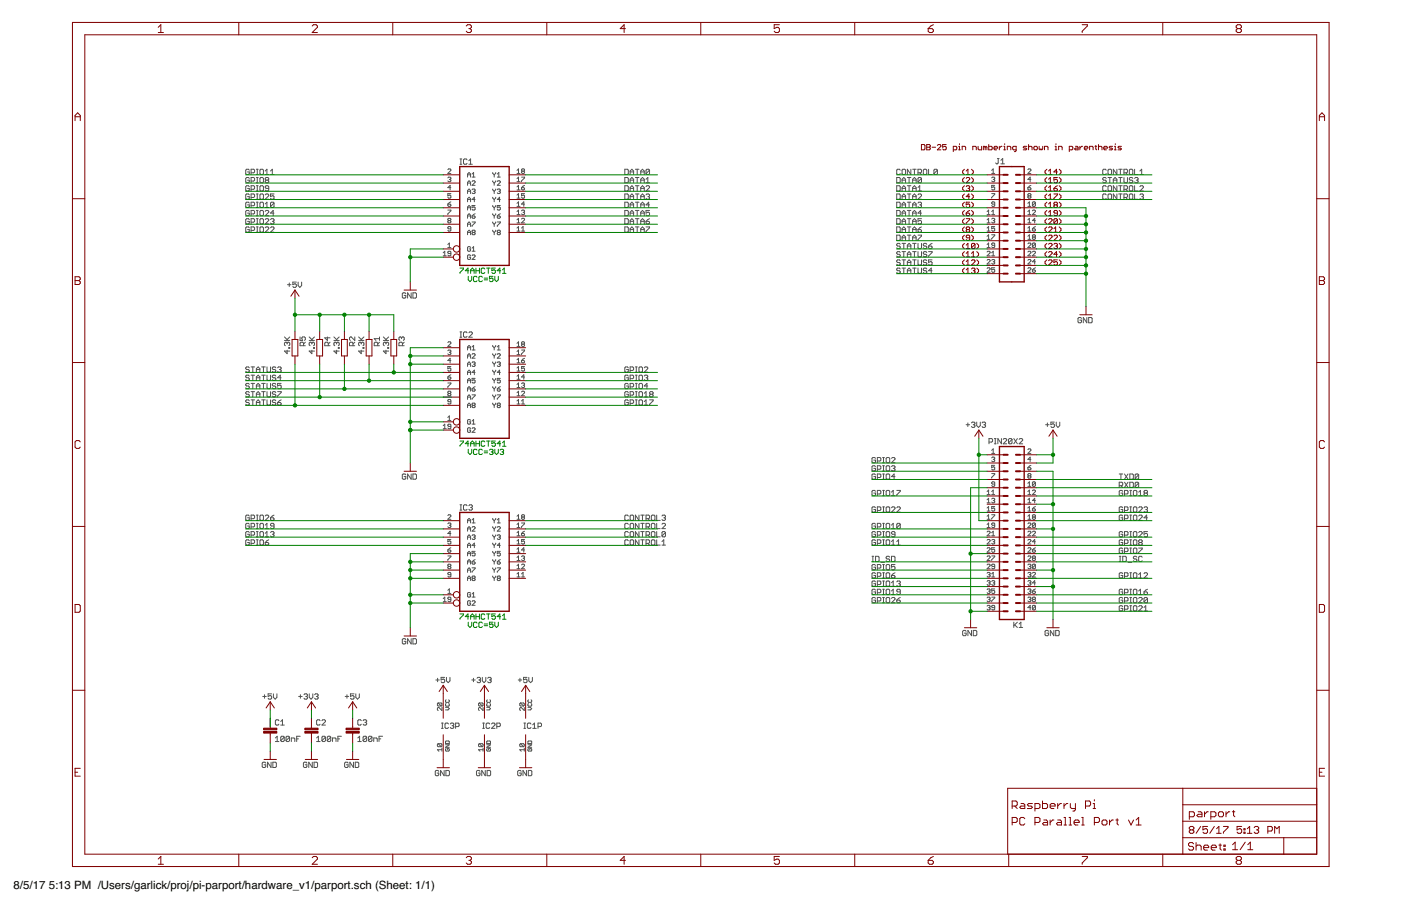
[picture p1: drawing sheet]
<svg xmlns="http://www.w3.org/2000/svg" width="432mm" height="279mm" viewBox="0 0 432 279" stroke-linecap="round" stroke-linejoin="round" font-family="sans-serif">
<defs><g id="words">
<g font-size="3.5">
<text x="4.2" y="274.2">8/5/17</text>
<text x="15" y="274.2">5:13 PM /Users/garlick/proj/pi-parport/hardware_v1/parport.sch (Sheet: 1/1)</text>
</g>
</g></defs>
<g fill="none" stroke="#505050" stroke-width=".31">
<path d="M76.8 52.5l-.2-.3h-.6l-.3 .3v1.1l.3 .2h.6l.2-.2v-.6h-.5M76.8 55l-.2-.3h-.6l-.3 .3v1.1l.3 .3h.6l.2-.3v-.5h-.5M76.8 57.6l-.2-.3h-.6l-.3 .3v1l.3 .3h.6l.2-.3v-.5h-.5M77.4 53.3h.8l.3-.3v-.5l-.3-.3h-.8v1.6M77.4 55.8h.8l.3-.2v-.6l-.3-.3h-.8v1.7M77.4 58.4h.8l.3-.3v-.5l-.3-.3h-.8v1.6M79 56.4h.6M79 54.7h.6M79 53.8h.6M79 52.2h.6M79 58.9h.6M79 57.3h.6"/>
<path d="M79 59.8h.6M79.3 52.2v1.6M79.3 54.7v1.7M79.3 57.3v1.6M79.3 59.8v1.6M80.4 52.2h.5l.3 .3v1.1l-.3 .2h-.5l-.3-.2v-1.1zM80.4 57.3h.5l.3 .3v1l-.3 .3h-.5l-.3-.3v-1zM80.4 59.8h.5l.3 .3v1.1l-.3 .2h-.5l-.3-.2v-1.1zM80.4 54.7h.5l.3 .3v1.1l-.3 .3h-.5l-.3-.3v-1.1zM81.7 52.7l.6-.5v1.6M81.7 53.8h1.1M82 55.6l-.3-.3 .3-.6h.5l.3 .3-.3 .6"/>
<path d="M82 55.6l-.3 .2 .3 .6h.5l.3-.3-.3-.5M82 55.6h.5M82.8 58.1h-.8l-.3-.3 .3-.5h.5l.3 .3v1l-.3 .3h-.5l-.3-.3M83.4 53.8h1.1M83.4 52.7l.5-.5v1.6M84.5 59.8h-1.1v.8l.5-.2 .6 .2v.6l-.3 .2h-.5l-.3-.2M138 54.9l.7-.3 .3 .3-.3 .4M138 52.3l.3-.2 .7 .2-1 1.2h1M138.5 55.3h.2M138.7 55.3l.3 .3-.3 .4-.7-.2M139 57.9h-1l.7-.7v1.4M139 59.7h-1v.7l.7-.2 .3 .7-.3 .2-.7-.2"/>
<path d="M141.8 50.7h.5M141.8 49h.5M142 49v1.7M144 49.3l-.3-.3h-.6l-.2 .3v1.1l.2 .3h.6l.3-.3M144.1 54.6v-.9l.5-.5 .4 .5v.9M144.1 57.1v-.9l.5-.4 .4 .4v.9M144.1 59.7v-.9l.5-.5 .4 .5v.9M144.1 53.9h.9M144.1 56.5h.9M144.1 59h.9M144.5 49.6l.5-.6v1.7M144.5 50.7h1.1"/>
<path d="M145.5 53.7l.5-.5v1.4M145.5 54.6h.9M145.5 56l.2-.2 .7 .2-.9 1.1h.9M145.5 58.5l.7-.2 .2 .2-.2 .5M146 59h.2M146.2 59l.2 .2-.2 .5-.7-.2M151.8 53.2l.5 .7M151.8 55.8l.5 .7M151.8 58.3l.5 .7M152.3 53.9v.7M152.3 56.5v.6M152.3 59v.7"/>
<path d="M152.8 53.2l-.5 .7M152.8 55.8l-.5 .7M152.8 58.3l-.5 .7M153.3 54.6h.9M153.3 56l.2-.2 .7 .2-.9 1.1h.9M153.3 58.5l.7-.2 .2 .2-.2 .5M153.3 53.7l.4-.5v1.4M153.7 59h.3M154 59l.2 .2-.2 .5-.7-.2M159.3 53.5h1M159.3 56h1M159.3 52.6l.5-.5v1.4"/>
<path d="M159.3 55.1l.5-.5v1.4M159.3 57.6l.5-.4v1.4M159.3 58.6h1M160.7 57.9h.7l.3 .4-.7 .3zM160.7 54.6h1l-1 1.4M161 52.8l-.3 .2 .3 .5 .7-.2-.3-.5M161 52.8l-.3-.2 .3-.5 .7 .2-.3 .5M161 52.8h.4M161.7 59.7h-1v.7l.7-.2 .3 .7-.3 .2-.7-.2M161.7 57.2l-1 .7M192.6 52.2h.8l.3 .3v1.1l-.3 .2h-.8zM192.6 54.7h.8l.3 .3v1.1l-.3 .3h-.8z"/>
<path d="M192.6 57.3h.8l.3 .3v1l-.3 .3h-.8zM192.6 59.8h.8l.3 .3v1.1l-.3 .2h-.8zM194.2 53.8v-1.1l.6-.5 .5 .5v1.1M194.2 56.4v-1.1l.6-.6 .5 .6v1.1M194.2 58.9v-1.1l.6-.5 .5 .5v1.1M194.2 55.6h1.1M194.2 53h1.1M194.2 58.1h1.1M195.8 54.7h1.1M195.8 52.2h1.1M195.8 57.3h1.1M195.8 59.8h1.1"/>
<path d="M196.4 52.2v1.6M196.4 54.7v1.7M196.4 57.3v1.6M196.4 59.8v1.6M197.5 55.6h1.1M197.5 53h1.1M197.5 53.8v-1.1l.5-.5 .6 .5v1.1M197.5 56.4v-1.1l.5-.6 .6 .6v1.1M197.5 58.9v-1.1l.5-.5 .6 .5v1.1M197.5 58.1h1.1M199.1 57.6l.3-.3h.5l.3 .3v.2l-1.1 1.1h1.1M199.1 56.4h1.1"/>
<path d="M199.1 55.3l.6-.6v1.7M200.2 52.5l-.3-.3h-.5l-.3 .3v1.1M200.2 52.5v1.1l-.3 .2h-.5l-.3-.2M200.2 52.5l-1.1 1.1M276.4 54.7h.8l.3 .3v1.1l-.3 .3h-.8zM276.4 57.3h.8l.3 .3v1l-.3 .3h-.8zM276.4 59.8h.8l.3 .3v1.1l-.3 .2h-.8zM277.5 52.5l-.3-.3h-.6l-.2 .3v1.1l.2 .2h.6l.3-.2M278 56.4v-1.1l.6-.6 .5 .6v1.1M278 58.9v-1.1l.6-.5 .5 .5v1.1M278 55.6h1.1M278 58.1h1.1"/>
<path d="M278.3 52.2h.5l.3 .3v1.1l-.3 .2h-.5l-.3-.2v-1.1zM279.7 54.7h1M279.7 57.3h1M279.7 59.8h1M280.2 54.7v1.7M280.2 57.3v1.6M280.2 59.8v1.6M280.7 52.2v1.6l-1-1.6v1.6M281.3 55.6h1.1M281.3 56.4v-1.1l.5-.6 .6 .6v1.1M281.3 58.9v-1.1l.5-.5 .6 .5v1.1M281.3 52.2h1.1"/>
<path d="M281.3 58.1h1.1M281.8 52.2v1.6M282.9 53.3h.8l.3-.3v-.5l-.3-.3h-.8v1.6M282.9 58.9h1.1M282.9 57.8l.6-.5v1.6M283.5 53.3l.5 .5M284 55v1.1l-.3 .3h-.5l-.3-.3M284 55l-.3-.3h-.5l-.3 .3v1.1M284 55l-1.1 1.1M284.6 52.5l.2-.3h.6l.2 .3v1.1l-.2 .2h-.6l-.2-.2zM286.2 52.2v1.6h1.1M288.9 52.5l-1.1 1.1"/>
<path d="M288.9 52.5v1.1l-.3 .2h-.5l-.3-.2M288.9 52.5l-.3-.3h-.5l-.3 .3v1.1M305.6 52.6l.5-.5v1.4M305.6 54.9l.7-.3 .3 .3-.3 .4M305.6 59.7h1l-1 1.4M305.6 53.5h1M306.1 55.3h.2M306.3 55.3l.3 .3-.3 .4-.7-.2M306.6 57.2h-1v.7l.7-.3 .3 .7-.3 .3-.7-.3M307.4 48.9h.5M307.7 48.9v1.3l-.3 .3-.5-.3M308.5 50.5h1.1"/>
<path d="M308.5 49.4l.5-.5v1.6M316.8 52.3l.2-.2 .7 .2-.9 1.2h.9M316.8 57.9h.7l.2 .4-.7 .3zM317.7 55.3h-.9l.7-.7v1.4M317.7 57.2l-.9 .7M341 57.6l-.3-.3h-.6l-.2 .3v1l.2 .3h.6l.3-.3M341 55l-.3-.3h-.6l-.2 .6 .2 .3h.6l.3 .5-.3 .3h-.6l-.2-.3M341 52.5l-.3-.3h-.6l-.2 .3v1.1l.2 .2h.6l.3-.2M341.5 54.7h1.1M341.5 52.5l.3-.3h.5l.3 .3v1.1l-.3 .2h-.5l-.3-.2zM341.5 57.6l.3-.3h.5l.3 .3v1l-.3 .3h-.5l-.3-.3zM342.1 54.7v1.7"/>
<path d="M343.1 55.6h1.1M343.1 56.4v-1.1l.6-.6 .5 .6v1.1M344.2 52.2v1.6l-1.1-1.6v1.6M344.2 57.3v1.6l-1.1-1.6v1.6M344.2 59.8v1.6l-1.1-1.6v1.6M344.8 54.7h1.1M344.8 52.2h1.1M344.8 57.3h1.1M344.8 59.8h1.1M345.3 52.2v1.6M345.3 54.7v1.7M345.3 57.3v1.6"/>
<path d="M345.3 59.8v1.6M346.4 54.7v1.4l.3 .3h.5l.3-.3v-1.4M346.4 53.3h.8l.3-.3v-.5l-.3-.3h-.8v1.6M346.4 58.4h.8l.3-.3v-.5l-.3-.3h-.8v1.6M347 53.3l.5 .5M347 58.4l.5 .5M348.3 52.2h.6l.2 .3v1.1l-.2 .2h-.6l-.2-.2v-1.1zM348.3 57.3h.6l.2 .3v1l-.2 .3h-.6l-.2-.3v-1zM348.3 59.8h.6l.2 .3v1.1l-.2 .2h-.6l-.2-.2v-1.1zM349.1 55l-.2-.3h-.6l-.2 .6 .2 .3h.6l.2 .5-.2 .3h-.6l-.2-.3M349.7 55l.3-.3h.5l.3 .3-.3 .6M349.7 52.2v1.6h1.1"/>
<path d="M349.7 57.3v1.6h1.1M349.7 59.8v1.6h1.1M350.2 55.6h.3M350.5 55.6l.3 .2-.3 .6h-.5l-.3-.3M351.3 53.8h1.1M351.3 57.6l.3-.3h.5l.3 .3v.2l-1.1 1.1h1.1M351.3 52.7l.6-.5v1.6M76.8 60.1l-.2-.3h-.6l-.3 .3v1.1l.3 .2h.6l.2-.2v-.6h-.5M76.8 62.6l-.2-.2h-.6l-.3 .2v1.1l.3 .3h.6l.2-.3v-.5h-.5M76.8 70.3l-.2-.3h-.6l-.3 .3v1l.3 .3h.6l.2-.3v-.5h-.5M76.8 65.2l-.2-.3h-.6l-.3 .3v1.1l.3 .2h.6l.2-.2v-.6h-.5M76.8 67.7l-.2-.3h-.6l-.3 .3v1.1l.3 .3h.6l.2-.3v-.5h-.5"/>
<path d="M77.4 68.5h.8l.3-.2v-.6l-.3-.3h-.8v1.7M77.4 60.9h.8l.3-.3v-.5l-.3-.3h-.8v1.6M77.4 63.4h.8l.3-.2v-.6l-.3-.2h-.8v1.6M77.4 66h.8l.3-.3v-.5l-.3-.3h-.8v1.6M77.4 71.1h.8l.3-.3v-.5l-.3-.3h-.8v1.6M79 70h.6M79 71.6h.6M79 67.4h.6M79 69.1h.6M79 61.4h.6M79 64h.6M79 62.4h.6"/>
<path d="M79 66.5h.6M79 64.9h.6M79.3 62.4v1.6M79.3 64.9v1.6M79.3 67.4v1.7M79.3 70v1.6M80.4 64.9h.5l.3 .3v1.1l-.3 .2h-.5l-.3-.2v-1.1zM80.4 67.4h.5l.3 .3v1.1l-.3 .3h-.5l-.3-.3v-1.1zM80.4 62.4h.5l.3 .2v1.1l-.3 .3h-.5l-.3-.3v-1.1zM80.4 70h.5l.3 .3v1l-.3 .3h-.5l-.3-.3v-1zM81.7 62.9l.6-.5v1.6M81.7 70.3l.3-.3h.5l.3 .3v.2l-1.1 1.1h1.1"/>
<path d="M81.7 60.1l.3-.3h.5l.3 .3v.3l-1.1 1h1.1M81.7 65.2l.3-.3h.5l.3 .3v.2l-1.1 1.1h1.1M81.7 67.7l.3-.3h.5l.3 .3v.3l-1.1 1.1h1.1M81.7 64h1.1M83.4 67.7l.3-.3h.5l.3 .3-.3 .6M83.4 70.3l.3-.3h.5l.3 .3v.2l-1.1 1.1h1.1M83.9 68.3h.3M84.2 68.3l.3 .2-.3 .6h-.5l-.3-.3M84.5 62.6v1.1l-.3 .3h-.5l-.3-.3M84.5 62.6l-.3-.2h-.5l-.3 .2v1.1M84.5 65.7h-1.1l.8-.8v1.6M84.5 62.6l-1.1 1.1"/>
<path d="M136.6 78l.5-.5v1.4M136.6 78.9h.9M138 75.4l.5-.4v1.3M138 76.3h1M138 62.9h.7l.3 .5-.7 .2zM138 64.8h1l-1 1.4M138.3 68l-.3-.2 .3-.5 .7 .3-.3 .4M138.3 68l-.3 .3 .3 .4 .7-.2-.3-.5M138.3 68h.4M139 70.6h-.7l-.3-.3 .3-.4 .7 .2v.9l-.3 .3-.7-.3M139 78.2h-.7l-.3-.2 .3-.5 .7 .2v1l-.3 .2-.7-.2M139 62.3l-1 .6"/>
<path d="M144.1 62.2v-.9l.5-.5 .4 .5v.9M144.1 64.8v-1l.5-.4 .4 .4v1M144.1 67.3v-.9l.5-.5 .4 .5v.9M144.1 69.8v-.9l.5-.4 .4 .4v.9M144.1 72.4v-.9l.5-.5 .4 .5v.9M144.1 61.5h.9M144.1 64.1h.9M144.1 66.6h.9M144.1 69.2h.9M144.1 71.7h.9M145 78.8l-.2-.2-.7 .2v1l.7 .2 .2-.7h-.4M145 76.3l-.2-.2-.7 .2v.9l.7 .3 .2-.7h-.4"/>
<path d="M145.5 76.5l.5-.4v1.4M145.5 77.5h.9M145.5 66.6h.7l.2 .5-.7 .2zM145.5 68.5h.9l-.9 1.3M145.5 78.8l.2-.2 .7 .2-.9 1.2h.9M145.7 71.7l-.2-.2 .2-.5 .7 .2-.2 .5M145.7 71.7l-.2 .2 .2 .5 .7-.2-.2-.5M145.7 71.7h.5M146.4 63.4h-.9v.7l.7-.3 .2 .7-.2 .3-.7-.3M146.4 61.5h-.9l.7-.7v1.4M146.4 65.9l-.9 .7M151.8 60.8l.5 .7"/>
<path d="M151.8 63.4l.5 .7M151.8 65.9l.5 .7M151.8 68.5l.5 .7M151.8 71l.5 .7M152.3 61.5v.7M152.3 64.1v.7M152.3 66.6v.7M152.3 69.2v.6M152.3 71.7v.7M152.8 71l-.5 .7M152.8 60.8l-.5 .7M152.8 63.4l-.5 .7"/>
<path d="M152.8 65.9l-.5 .7M152.8 68.5l-.5 .7M153.3 66.6h.7l.2 .5-.7 .2zM153.3 68.5h.9l-.9 1.3M153.5 71.7l-.2 .2 .2 .5 .7-.2-.2-.5M153.5 71.7h.5M153.5 71.7l-.2-.2 .2-.5 .7 .2-.2 .5M154.2 61.5h-.9l.7-.7v1.4M154.2 63.4h-.9v.7l.7-.3 .2 .7-.2 .3-.7-.3M154.2 65.9l-.9 .7M159.3 62.7l.5-.4v1.3M159.3 61.1h1"/>
<path d="M159.3 63.6h1M159.3 68.7h1M159.3 71.3h1M159.3 70.3l.5-.4v1.4M159.3 60.2l.5-.5v1.4M159.3 65.3l.5-.5v1.4M159.3 67.8l.5-.5v1.4M159.3 66.2h1M160.7 70.3l.5-.4v1.4M160.7 65l.7-.2 .3 .2-.3 .5M160.7 67.6l.3-.3 .7 .3-1 1.1h1M160.7 71.3h1"/>
<path d="M161.2 65.5h.2M161.4 65.5l.3 .2-.3 .5-.7-.2M161.7 62.9h-1l.7-.6v1.3M192.6 62.4h.8l.3 .2v1.1l-.3 .3h-.8zM192.6 64.9h.8l.3 .3v1.1l-.3 .2h-.8zM192.6 67.4h.8l.3 .3v1.1l-.3 .3h-.8zM192.6 70h.8l.3 .3v1l-.3 .3h-.8zM194.2 61.4v-1l.6-.6 .5 .6v1M194.2 64v-1.1l.6-.5 .5 .5v1.1M194.2 66.5v-1.1l.6-.5 .5 .5v1.1M194.2 69.1v-1.1l.6-.6 .5 .6v1.1M194.2 71.6v-1.1l.6-.5 .5 .5v1.1"/>
<path d="M194.2 70.8h1.1M194.2 68.3h1.1M194.2 60.6h1.1M194.2 63.2h1.1M194.2 65.7h1.1M195.8 70h1.1M195.8 67.4h1.1M195.8 62.4h1.1M195.8 64.9h1.1M196.4 62.4v1.6M196.4 64.9v1.6M196.4 67.4v1.7"/>
<path d="M196.4 70v1.6M197.5 71.6v-1.1l.5-.5 .6 .5v1.1M197.5 61.4v-1l.5-.6 .6 .6v1M197.5 64v-1.1l.5-.5 .6 .5v1.1M197.5 69.1v-1.1l.5-.6 .6 .6v1.1M197.5 70.8h1.1M197.5 68.3h1.1M197.5 66.5v-1.1l.5-.5 .6 .5v1.1M197.5 60.6h1.1M197.5 63.2h1.1M197.5 65.7h1.1M199.1 60.1l.3-.3h.5l.3 .3-.3 .5"/>
<path d="M199.1 68.3h.8l.3 .5-.3 .3h-.5l-.3-.3zM199.1 70h1.1l-1.1 1.6M199.7 60.6h.2M199.9 60.6l.3 .3-.3 .5h-.5l-.3-.2M200.2 64.9h-1.1v.8l.6-.3 .5 .3v.6l-.3 .2h-.5l-.3-.2M200.2 63.2h-1.1l.8-.8v1.6M200.2 67.4l-1.1 .9M276.4 62.4h.8l.3 .2v1.1l-.3 .3h-.8zM276.4 64.9h.8l.3 .3v1.1l-.3 .2h-.8zM276.4 67.4h.8l.3 .3v1.1l-.3 .3h-.8zM276.4 70h.8l.3 .3v1l-.3 .3h-.8zM276.4 72.5h.8l.3 .3v1.1l-.3 .2h-.8z"/>
<path d="M277.5 75.3l-.3-.2h-.6l-.2 .2 .2 .6h.6l.3 .2-.3 .6h-.6l-.2-.3M277.5 77.9l-.3-.3h-.6l-.2 .3 .2 .5h.6l.3 .3-.3 .5h-.6l-.2-.2M278 70.8h1.1M278 68.3h1.1M278 61.4v-1l.6-.6 .5 .6v1M278 64v-1.1l.6-.5 .5 .5v1.1M278 66.5v-1.1l.6-.5 .5 .5v1.1M278 69.1v-1.1l.6-.6 .5 .6v1.1M278 71.6v-1.1l.6-.5 .5 .5v1.1M278 74.1v-1l.6-.6 .5 .6v1M278 60.6h1.1M278 63.2h1.1"/>
<path d="M278 65.7h1.1M278 73.3h1.1M278 75.1h1.1M278 77.6h1.1M278.6 75.1v1.6M278.6 77.6v1.6M279.7 70h1M279.7 67.4h1M279.7 62.4h1M279.7 64.9h1M279.7 72.5h1M279.7 76.7v-1.1l.5-.5 .5 .5v1.1"/>
<path d="M279.7 79.2v-1.1l.5-.5 .5 .5v1.1M279.7 75.9h1M279.7 78.4h1M280.2 62.4v1.6M280.2 64.9v1.6M280.2 67.4v1.7M280.2 70v1.6M280.2 72.5v1.6M281.3 71.6v-1.1l.5-.5 .6 .5v1.1M281.3 70.8h1.1M281.3 68.3h1.1M281.3 61.4v-1l.5-.6 .6 .6v1"/>
<path d="M281.3 64v-1.1l.5-.5 .6 .5v1.1M281.3 66.5v-1.1l.5-.5 .6 .5v1.1M281.3 69.1v-1.1l.5-.6 .6 .6v1.1M281.3 74.1v-1l.5-.6 .6 .6v1M281.3 60.6h1.1M281.3 63.2h1.1M281.3 65.7h1.1M281.3 73.3h1.1M281.3 75.1h1.1M281.3 77.6h1.1M281.8 75.1v1.6M281.8 77.6v1.6"/>
<path d="M282.9 62.6l.3-.2h.5l.3 .2-.3 .6M282.9 70.8h.8l.3 .5-.3 .3h-.5l-.3-.3zM282.9 72.5h1.1l-1.1 1.6M282.9 75.1v1.3l.3 .3h.5l.3-.3v-1.3M282.9 77.6v1.4l.3 .2h.5l.3-.2v-1.4M282.9 60.1l.3-.3h.5l.3 .3v.3l-1.1 1h1.1M283.5 63.2h.2M283.7 63.2l.3 .2-.3 .6h-.5l-.3-.3M284 67.4h-1.1v.9l.6-.3 .5 .3v.5l-.3 .3h-.5l-.3-.3M284 65.7h-1.1l.8-.8v1.6M284 70l-1.1 .8M285.6 77.9l-.2-.3h-.6l-.2 .3 .2 .5h.6l.2 .3-.2 .5h-.6l-.2-.2"/>
<path d="M285.6 75.3l-.2-.2h-.6l-.2 .2 .2 .6h.6l.2 .2-.2 .6h-.6l-.2-.3M286.2 75.9h.8l.3 .5-.3 .3h-.5l-.3-.3zM286.2 77.6h1.1l-1.1 1.6M287.3 75.1l-1.1 .8M304.2 67.8l.5-.5v1.4M304.2 65.3l.5-.5v1.4M304.2 70.3l.5-.4v1.4M304.2 72.9l.5-.5v1.4M304.2 75.4l.5-.4v1.3M304.2 77.7l.3-.2 .7 .2-1 1.2h1M304.2 76.3h1M304.2 68.7h1"/>
<path d="M304.2 71.3h1M304.2 66.2h1M304.2 73.8h1M305.6 65.3l.5-.5v1.4M305.6 78l.5-.5v1.4M305.6 67.6l.7-.3 .3 .3-.3 .4M305.6 72.4h1l-1 1.4M305.6 66.2h1M305.6 78.9h1M306.1 68h.2M306.3 68l.3 .3-.3 .4-.7-.2M306.6 62.9h-.7l-.3-.2 .3-.4 .7 .2v.9l-.3 .2-.7-.2"/>
<path d="M306.6 69.9h-1v.7l.7-.3 .3 .7-.3 .3-.7-.3M306.6 75.6h-.7l-.3-.2 .3-.4 .7 .2v.9l-.3 .2-.7-.2M316.8 67.8l.5-.5v1.4M316.8 75.2l.2-.2 .7 .2-.9 1.1h.9M316.8 77.7l.2-.2 .7 .2-.9 1.2h.9M316.8 62.7l.5-.4v1.3M316.8 65.3l.5-.5v1.4M316.8 70.3l.5-.4v1.4M316.8 72.9l.5-.5v1.4M316.8 63.6h.9M316.8 68.7h.9M316.8 71.3h.9"/>
<path d="M316.8 66.2h.9M316.8 73.8h.9M317 60.4l-.2 .2 .2 .5 .7-.2-.2-.5M317 60.4l-.2-.2 .2-.5 .7 .2-.2 .5M317 60.4h.5M318.2 70.6h.7l.2 .4-.7 .3zM318.2 65l.2-.2 .7 .2-.9 1.2h.9M318.2 77.7l.2-.2 .7 .2-.9 1.2h.9M318.4 73.1l-.2-.2 .2-.5 .7 .2-.2 .5M318.4 73.1l-.2 .2 .2 .5 .7-.2-.2-.5M318.4 73.1h.5M319.1 62.5l-.2-.2-.7 .2v.9"/>
<path d="M319.1 75.2l-.2-.2-.7 .2v.9M319.1 62.5v.9l-.2 .2-.7-.2M319.1 75.2v.9l-.2 .2-.7-.2M319.1 68h-.9l.7-.7v1.4M319.1 75.2l-.9 .9M319.1 69.9l-.9 .7M319.1 62.5l-.9 .9M341 60.1l-.3-.3h-.6l-.2 .3v1.1l.2 .2h.6l.3-.2M341.5 60.1l.3-.3h.5l.3 .3v1.1l-.3 .2h-.5l-.3-.2zM346.4 60.9h.8l.3-.3v-.5l-.3-.3h-.8v1.6M347 60.9l.5 .5M351.3 60.1l.3-.3h.5l.3 .3-.3 .5"/>
<path d="M351.9 60.6h.2M352.1 60.6l.3 .3-.3 .5h-.5l-.3-.2M88.6 87.8h1.1M89.2 87.3v1M91.3 87h-1v.8l.5-.3 .5 .3v.5l-.2 .3h-.6l-.2-.3M91.9 87v1.1l.5 .5 .6-.5v-1.1M125.1 90.6l-.3-.3h-.5l-.3 .3v1.1l.3 .2h.5l.3-.2v-.6h-.6M126.7 90.3v1.6l-1.1-1.6v1.6M127.3 90.3h.8l.3 .3v1.1l-.3 .2h-.8zM277.5 80.4l-.3-.3h-.6l-.2 .3 .2 .6h.6l.3 .2-.3 .6h-.6l-.2-.3M277.5 83l-.3-.3h-.6l-.2 .3 .2 .5h.6l.3 .3-.3 .5h-.6l-.2-.3M278 80.1h1.1"/>
<path d="M278 82.7h1.1M278.6 80.1v1.7M278.6 82.7v1.6M279.7 81.8v-1.1l.5-.6 .5 .6v1.1M279.7 84.3v-1.1l.5-.5 .5 .5v1.1M279.7 81h1M279.7 83.5h1M281.3 80.1h1.1M281.3 82.7h1.1M281.8 80.1v1.7M281.8 82.7v1.6M282.9 80.1v1.4l.3 .3h.5l.3-.3v-1.4"/>
<path d="M282.9 82.7v1.3l.3 .3h.5l.3-.3v-1.3M285.6 83l-.2-.3h-.6l-.2 .3 .2 .5h.6l.2 .3-.2 .5h-.6l-.2-.3M285.6 80.4l-.2-.3h-.6l-.2 .3 .2 .6h.6l.2 .2-.2 .6h-.6l-.2-.3M287.3 80.1h-1.1v.9l.8-.3 .3 .3v.5l-.3 .3h-.5l-.3-.3M287.3 83.5h-1.1l.8-.8v1.6M304.2 80.3l.3-.3 .7 .3-1 1.1h1M304.2 82.8l.3-.2 .7 .2-1 1.2h1M305.6 80.3l.7-.3 .3 .3-.3 .4M306.1 80.7h.2M306.3 80.7l.3 .3-.3 .4-.7-.2M306.6 82.6h-1v.7l.7-.3 .3 .7-.3 .3-.7-.3M316.8 80.3l.2-.3 .7 .3-.9 1.1h.9"/>
<path d="M316.8 82.8l.2-.2 .7 .2-.9 1.2h.9M318.2 83.3h.7l.2 .4-.7 .3zM319.1 80.7h-.9l.7-.7v1.4M319.1 82.6l-.9 .7M333.3 98.2l-.2-.3h-.6l-.2 .3v1.1l.2 .2h.6l.2-.2v-.6h-.5M335 97.9v1.6l-1.1-1.6v1.6M335.5 97.9h.8l.3 .3v1.1l-.3 .2h-.8zM76.8 118.5l-.2-.3h-.6l-.3 .6 .3 .2h.6l.2 .6-.2 .3h-.6l-.3-.3M76.8 116l-.2-.3h-.6l-.3 .5 .3 .3h.6l.2 .6-.2 .2h-.6l-.3-.2M76.8 113.4l-.2-.2h-.6l-.3 .5 .3 .3h.6l.2 .5-.2 .3h-.6l-.3-.3M77.4 118.2h1.1M77.4 113.2h1.1"/>
<path d="M77.4 115.7h1.1M77.9 113.2v1.6M77.9 115.7v1.6M77.9 118.2v1.7M79 117.3v-1.1l.6-.5 .5 .5v1.1M79 114.8v-1.1l.6-.5 .5 .5v1.1M79 119.9v-1.1l.6-.6 .5 .6v1.1M79 119h1.1M79 114h1.1M79 116.5h1.1M80.6 118.2h1.1M80.6 113.2h1.1"/>
<path d="M80.6 115.7h1.1M81.2 113.2v1.6M81.2 115.7v1.6M81.2 118.2v1.7M82.3 115.7v1.4l.2 .2h.6l.3-.2v-1.4M82.3 118.2v1.4l.2 .3h.6l.3-.3v-1.4M82.3 113.2v1.3l.2 .3h.6l.3-.3v-1.3M85 116l-.3-.3h-.5l-.3 .5 .3 .3h.5l.3 .6-.3 .2h-.5l-.3-.2M85 118.5l-.3-.3h-.5l-.3 .6 .3 .2h.5l.3 .6-.3 .3h-.5l-.3-.3M85 113.4l-.3-.2h-.5l-.3 .5 .3 .3h.5l.3 .5-.3 .3h-.5l-.3-.3M85.6 113.4l.2-.2h.6l.3 .2-.3 .6M86.1 114h.3"/>
<path d="M86.4 114l.3 .2-.3 .6h-.6l-.2-.3M86.7 118.2h-1.1v.8l.5-.2 .6 .2v.6l-.3 .3h-.6l-.2-.3M86.7 116.5h-1.1l.8-.8v1.6M87.7 105h1.6M87.7 103.9l1.1 1.1M88.5 108v1.1l-.8-.8h1.6M88.5 105.8l-.3-.3-.5 .3v.6l.2 .2M88.5 105.8l.3-.3 .5 .3v.6l-.3 .2M88.5 105.8v.3M89 107.2h.3v.2h-.3zM89.3 103.9l-.8 .8M92.5 103.9v1.1h.8l-.3-.6 .3-.5h.5l.3 .3v.5l-.3 .3"/>
<path d="M93.6 106.6v-.8l-.3-.3h-.5l-.3 .3v.8h1.6M94.1 105.5l-.5 .6M95.3 105h1.6M95.3 103.9l1.1 1.1M96.1 108v1.1l-.8-.8h1.6M96.1 105.8l-.3-.3-.5 .3v.6l.3 .2M96.1 105.8l.3-.3 .5 .3v.6l-.3 .2M96.1 105.8v.3M96.6 107.2h.3v.2h-.3zM96.9 103.9l-.8 .8M100.9 103.9v1.1l-.8-.8h1.6M101.2 106.6v-.8l-.3-.3h-.5l-.3 .3v.8h1.6"/>
<path d="M101.7 105.5l-.5 .6M102.9 105h1.6M102.9 103.9l1.1 1.1M103.7 108v1.1l-.8-.8h1.6M103.7 105.8l-.2-.3-.6 .3v.6l.3 .2M103.7 105.8l.3-.3 .5 .3v.6l-.2 .2M103.7 105.8v.3M104.3 107.2h.2v.2h-.2zM104.5 103.9l-.8 .8M108.8 106.6v-.8l-.3-.3h-.5l-.3 .3v.8h1.6M109.3 103.9v1.1l-1.1-1.1-.5 .3v.5l.3 .3M109.3 105.5l-.5 .6"/>
<path d="M110.5 105h1.7M110.5 103.9l1.1 1.1M111.3 108v1.1l-.8-.8h1.7M111.3 105.8v.3M111.3 105.8l.3-.3 .6 .3v.6l-.3 .2M111.3 105.8l-.2-.3-.6 .3v.6l.3 .2M111.9 107.2h.3v.2h-.3zM112.2 103.9l-.9 .8M116.4 106.6v-.8l-.3-.3h-.5l-.3 .3v.8h1.7M117 105.5l-.6 .6M117 104.4h-1.7l.6 .6M117 103.9v1.1"/>
<path d="M118.2 105h1.6M118.2 103.9l1 1.1M119 108v1.1l-.8-.8h1.6M119 105.8l-.3-.3-.5 .3v.6l.2 .2M119 105.8l.2-.3 .6 .3v.6l-.3 .2M119 105.8v.3M119.5 107.2h.3v.2h-.3zM119.8 103.9l-.8 .8M123.8 104.2l-.3-.3-.5 .3v.5l.2 .3M123.8 104.2l.2-.3 .6 .3v.5l-.3 .3M123.8 104.2v.2M124 106.6v-.8l-.2-.3h-.6l-.2 .3v.8h1.6"/>
<path d="M124.6 105.5l-.6 .6M138 105.6l.3-.2 .7 .2v.3l-1 .9h1M138 108.2l.7-.3 .3 .3-.3 .4M138 116.3h.7l.3 .4-.7 .3zM138 118.1h1l-1 1.4M138.5 108.6h.2M138.7 108.6l.3 .3-.3 .5-.7-.3M139 111.2h-1l.7-.7v1.4M139 113h-1v.7l.5-.2 .5 .2-.3 .7-.7-.2M139 115.6l-1 .7M141.8 104h.5M141.8 102.4h.5"/>
<path d="M142 102.4v1.6M144 102.6l-.3-.2h-.6l-.2 .2v1.1l.2 .3h.6l.3-.3M144.1 107.9v-.9l.5-.5 .4 .5v.9M144.1 110.5v-1l.5-.4 .4 .4v1M144.1 113v-.9l.5-.5 .4 .5v.9M144.1 115.5v-.9l.5-.4 .4 .4v.9M144.1 118.1v-.9l.5-.5 .4 .5v.9M144.1 107.2h.9M144.1 109.8h.9M144.1 112.3h.9M144.1 114.9h.9M144.1 117.4h.9"/>
<path d="M144.1 119.9h.9M144.5 102.6l.3-.2h.5l.3 .2v.3l-1.1 1.1h1.1M145.5 111.8l.7-.2 .2 .2-.2 .5M145.5 107l.5-.5v1.4M145.5 109.3l.2-.2 .7 .2-.9 1.2h.9M145.5 119.9h.7l.2 .5-.7 .2zM145.5 107.9h.9M146 112.3h.2M146.2 112.3l.2 .2-.2 .5-.7-.2M146.4 116.7h-.9v.7l.5-.2 .4 .2-.2 .7-.7-.2M146.4 114.9h-.9l.7-.7v1.3M146.4 119.2l-.9 .7"/>
<path d="M151.8 119.2l.5 .7M151.8 106.5l.5 .7M151.8 109.1l.5 .7M151.8 111.6l.5 .7M151.8 114.2l.5 .7M151.8 116.7l.5 .7M152.3 107.2v.7M152.3 109.8v.7M152.3 112.3v.7M152.3 114.9v.6M152.3 117.4v.7M152.3 119.9v.7"/>
<path d="M152.8 106.5l-.5 .7M152.8 109.1l-.5 .7M152.8 111.6l-.5 .7M152.8 114.2l-.5 .7M152.8 116.7l-.5 .7M152.8 119.2l-.5 .7M153.3 109.3l.2-.2 .7 .2-.9 1.2h.9M153.3 111.8l.7-.2 .2 .2-.2 .5M153.3 119.9h.7l.2 .5-.7 .2zM153.3 107l.4-.5v1.4M153.3 107.9h.9M153.7 112.3h.3"/>
<path d="M154 112.3l.2 .2-.2 .5-.7-.2M154.2 116.7h-.9v.7l.4-.2 .5 .2-.2 .7-.7-.2M154.2 114.9h-.9l.7-.7v1.3M154.2 119.2l-.9 .7M159.3 105.9l.5-.5v1.4M159.3 108.4l.5-.5v1.5M159.3 111l.5-.5v1.4M159.3 113.5l.5-.5v1.4M159.3 116l.5-.4v1.4M159.3 118.6l.5-.5v1.4M159.3 106.8h1M159.3 109.4h1"/>
<path d="M159.3 114.4h1M159.3 117h1M159.3 119.5h1M159.3 111.9h1M160.7 107.9h1l-1 1.5M160.7 111.2h.7l.3 .5-.7 .2zM160.7 118.3l.7-.2 .3 .2-.3 .5M161 106.1l-.3-.2 .3-.5 .7 .2-.3 .5M161 106.1l-.3 .3 .3 .4 .7-.2-.3-.5M161 106.1h.4M161.2 118.8h.2M161.4 118.8l.3 .2-.3 .5-.7-.2"/>
<path d="M161.7 113h-1v.7l.5-.2 .5 .2-.3 .7-.7-.2M161.7 116.3h-1l.7-.7v1.4M161.7 110.5l-1 .7M193.7 118.5l-.3-.3h-.6l-.2 .3v1.1l.2 .3h.6l.3-.3v-.6h-.6M193.7 113.4l-.3-.2h-.6l-.2 .2v1.1l.2 .3h.6l.3-.3v-.5h-.6M193.7 116l-.3-.3h-.6l-.2 .3v1.1l.2 .2h.6l.3-.2v-.6h-.6M194.2 114.2h.8l.3-.2v-.6l-.3-.2h-.8v1.6M194.2 116.8h.8l.3-.3v-.5l-.3-.3h-.8v1.6M194.2 119.3h.8l.3-.3v-.5l-.3-.3h-.8v1.7M195.8 119.9h.6M195.8 118.2h.6M195.8 113.2h.6"/>
<path d="M195.8 114.8h.6M195.8 115.7h.6M195.8 117.3h.6M196.1 113.2v1.6M196.1 115.7v1.6M196.1 118.2v1.7M196.9 118.5l.3-.3h.5l.3 .3v1.1l-.3 .3h-.5l-.3-.3zM196.9 113.4l.3-.2h.5l.3 .2v1.1l-.3 .3h-.5l-.3-.3zM196.9 116l.3-.3h.5l.3 .3v1.1l-.3 .2h-.5l-.3-.2zM198.6 116l.2-.3h.6l.2 .3-.2 .5M198.6 113.4l.2-.2h.6l.2 .2v.3l-1 1.1h1M199.1 116.5h.3"/>
<path d="M199.4 116.5l.2 .3-.2 .5h-.6l-.2-.2M199.6 119h-1l.8-.8v1.7M76.8 123.6l-.2-.3h-.6l-.3 .5 .3 .3h.6l.2 .6-.2 .2h-.6l-.3-.2M76.8 121.1l-.2-.3h-.6l-.3 .5 .3 .3h.6l.2 .5-.2 .3h-.6l-.3-.3M77.4 123.3h1.1M77.4 120.8h1.1M77.9 120.8v1.6M77.9 123.3v1.6M79 124.1h1.1M79 121.6h1.1M79 122.4v-1.1l.6-.5 .5 .5v1.1M79 124.9v-1.1l.6-.5 .5 .5v1.1"/>
<path d="M80.6 123.3h1.1M80.6 120.8h1.1M81.2 120.8v1.6M81.2 123.3v1.6M82.3 120.8v1.3l.2 .3h.6l.3-.3v-1.3M82.3 123.3v1.4l.2 .2h.6l.3-.2v-1.4M85 123.6l-.3-.3h-.5l-.3 .5 .3 .3h.5l.3 .6-.3 .2h-.5l-.3-.2M85 121.1l-.3-.3h-.5l-.3 .5 .3 .3h.5l.3 .5-.3 .3h-.5l-.3-.3M85.6 124.1h.8l.3 .6-.3 .2h-.6l-.2-.2zM85.6 120.8h1.1l-1.1 1.6M86.7 123.3l-1.1 .8M136.6 131.3l.5-.5v1.4"/>
<path d="M136.6 132.2h.9M138 128.7l.5-.4v1.4M138 129.7h1M138.3 121.3l-.3-.2 .3-.5 .7 .3-.3 .4M138.3 121.3l-.3 .3 .3 .4 .7-.2-.3-.5M138.3 121.3h.4M139 123.9h-.7l-.3-.2 .3-.5 .7 .2v1l-.3 .2-.7-.2M139 131.5h-.7l-.3-.2 .3-.5 .7 .2v1l-.3 .2-.7-.2M144.1 120.6v-.9l.5-.5 .4 .5v.9M144.1 123.2v-1l.5-.4 .4 .4v1M144.1 125.7v-.9l.5-.5 .4 .5v.9M144.1 122.5h.9"/>
<path d="M144.1 125h.9M145 129.6l-.2-.2-.7 .2v1l.7 .2 .2-.7h-.4M145 132.2l-.2-.3-.7 .3v.9l.7 .2 .2-.7h-.4M145.5 129.9l.5-.5v1.4M145.5 121.8h.9l-.9 1.4M145.5 132.2l.2-.3 .7 .3-.9 1.1h.9M145.5 130.8h.9M145.7 125l-.2-.2 .2-.5 .7 .2-.2 .5M145.7 125l-.2 .2 .2 .5 .7-.2-.2-.5M145.7 125h.5M151.8 121.8l.5 .7M151.8 124.3l.5 .7"/>
<path d="M152.3 122.5v.7M152.3 125v.7M152.8 121.8l-.5 .7M152.8 124.3l-.5 .7M153.3 121.8h.9l-.9 1.4M153.5 125l-.2-.2 .2-.5 .7 .2-.2 .5M153.5 125l-.2 .2 .2 .5 .7-.2-.2-.5M153.5 125h.5M159.3 121.1l.5-.5v1.4M159.3 123.7l.5-.5v1.4M159.3 122h1M159.3 124.6h1"/>
<path d="M160.7 123.7l.5-.5v1.4M160.7 120.9l.3-.3 .7 .3-1 1.1h1M160.7 124.6h1M193.7 123.6l-.3-.3h-.6l-.2 .3v1.1l.2 .2h.6l.3-.2v-.6h-.6M193.7 121.1l-.3-.3h-.6l-.2 .3v1l.2 .3h.6l.3-.3v-.5h-.6M194.2 121.9h.8l.3-.3v-.5l-.3-.3h-.8v1.6M194.2 124.4h.8l.3-.3v-.5l-.3-.3h-.8v1.6M195.8 122.4h.6M195.8 124.9h.6M195.8 123.3h.6M195.8 120.8h.6M196.1 120.8v1.6"/>
<path d="M196.1 123.3v1.6M196.9 121.1l.3-.3h.5l.3 .3v1l-.3 .3h-.5l-.3-.3zM196.9 123.6l.3-.3h.5l.3 .3v1.1l-.3 .2h-.5l-.3-.2zM198.6 122.4h1M198.6 124.9h1M198.6 123.8l.5-.5v1.6M198.6 121.3l.5-.5v1.6M200.2 123.3h1.1l-1.1 1.6M200.5 121.6l-.3 .3 .3 .5h.5l.3-.3-.3-.5M200.5 121.6l-.3-.3 .3-.5h.5l.3 .3-.3 .5M200.5 121.6h.5M297.8 131h1.1"/>
<path d="M298.3 130.4v1.1M299.4 130.4l.3-.2h.5l.3 .2-.3 .6M300 131h.2M300.2 131l.3 .3-.3 .5h-.5l-.3-.3M301 130.2v1.1l.6 .5 .5-.5v-1.1M302.7 130.4l.2-.2h.6l.3 .2-.3 .6M303.2 131h.3M303.5 131l.3 .3-.3 .5h-.6l-.2-.3M304.8 136.3h.8l.3-.2v-.6l-.3-.2h-.8v1.6M305.6 138.9l.5-.5v1.4M305.6 139.8h1M306.5 135.3h.5"/>
<path d="M306.5 136.9h.5M306.7 135.3v1.6M308.7 135.3v1.6l-1.1-1.6v1.6M309.2 135.5l.3-.2h.5l.3 .2v.3l-1.1 1.1h1.1M311.9 135.5l-.3-.2h-.5l-.3 .2v1.1M311.9 135.5v1.1l-.3 .3h-.5l-.3-.3M311.9 135.5l-1.1 1.1M312.5 135.3l1.1 1.6M313.6 135.3l-1.1 1.6M314.1 135.5l.3-.2h.5l.3 .2v.3l-1.1 1.1h1.1M316.8 138.7l.2-.3 .7 .3-.9 1.1h.9M322.3 131h1"/>
<path d="M322.8 130.4v1.1M325 130.2h-1.1v.8l.5-.3 .6 .3v.5l-.3 .3h-.5l-.3-.3M325.5 130.2v1.1l.6 .5 .5-.5v-1.1M76.8 159.1l-.2-.2h-.6l-.3 .2v1.1l.3 .3h.6l.2-.3v-.5h-.5M77.4 160h.8l.3-.3v-.6l-.3-.2h-.8v1.6M79 158.9h.6M79.3 158.9v1.6M80.4 158.9h.5l.3 .2v1.1l-.3 .3h-.5l-.3-.3v-1.1zM81.7 159.1l.3-.2h.5l.3 .2v.3l-1.1 1.1h1.1M83.4 159.7h.8l.3 .5-.3 .3h-.5l-.3-.3zM84.5 158.9l-1.1 .8M125.1 146.4l-.3-.2h-.5l-.3 .2v1.1l.3 .3h.5l.3-.3v-.5h-.6"/>
<path d="M126.7 146.2v1.6l-1.1-1.6v1.6M127.3 146.2h.8l.3 .2v1.1l-.3 .3h-.8zM138 159l.3-.3 .7 .3-1 1.1h1M141.8 157.3h.5M141.8 155.7h.5M142 155.7v1.6M144 156l-.3-.3h-.6l-.2 .3v1.1l.2 .2h.6l.3-.2M144.5 156l.3-.3h.5l.3 .3-.3 .5M145 156.5h.3M145.3 156.5l.3 .3-.3 .5h-.5l-.3-.2M151.8 159.9l.5 .7M152.8 159.9l-.5 .7"/>
<path d="M159.3 159.2l.5-.5v1.4M161 159.4l-.3 .3 .3 .4 .7-.2-.3-.5M161 159.4l-.3-.2 .3-.5 .7 .3-.3 .4M161 159.4h.4M193.7 159.1l-.3-.2h-.6l-.2 .2v1.1l.2 .3h.6l.3-.3M194.5 158.9h.5l.3 .2v1.1l-.3 .3h-.5l-.3-.3v-1.1zM196.9 158.9v1.6l-1.1-1.6v1.6M197.5 158.9h1.1M198 158.9v1.6M199.1 160h.8l.3-.3v-.6l-.3-.2h-.8v1.6M199.7 160l.5 .5M200.7 159.1l.3-.2h.6l.2 .2v1.1l-.2 .3h-.6l-.3-.3z"/>
<path d="M202.4 158.9v1.6h1.1M204 159.1l.3-.2h.5l.3 .2-.3 .6M204.6 159.7h.2M204.8 159.7l.3 .3-.3 .5h-.5l-.3-.3M269.8 146.4l-.2-.2h-.6l-.2 .2v1.1l.2 .3h.6l.2-.3v-.5h-.5M269.8 151.5l-.2-.3h-.6l-.2 .3v1.1l.2 .3h.6l.2-.3v-.5h-.5M269.8 141.4l-.2-.3h-.6l-.2 .3v1.1l.2 .2h.6l.2-.2v-.6h-.5M269.8 143.9l-.2-.3h-.6l-.2 .3v1.1l.2 .2h.6l.2-.2v-.6h-.5M269.8 156.6l-.2-.3h-.6l-.2 .3v1.1l.2 .2h.6l.2-.2v-.6h-.5M270.4 147.3h.8l.3-.3v-.6l-.3-.2h-.8v1.6M270.4 152.3h.8l.3-.2v-.6l-.3-.3h-.8v1.7M270.4 142.2h.8l.3-.3v-.5l-.3-.3h-.8v1.6"/>
<path d="M270.4 144.7h.8l.3-.3v-.5l-.3-.3h-.8v1.6M270.4 157.4h.8l.3-.3v-.5l-.3-.3h-.8v1.6M272 146.2h.6M272 147.8h.6M272 151.2h.6M272 152.9h.6M272 156.3h.6M272 157.9h.6M272 141.1h.6M272 142.7h.6M272 143.6h.6M272 145.2h.6"/>
<path d="M272.3 141.1v1.6M272.3 143.6v1.6M272.3 146.2v1.6M272.3 151.2v1.7M272.3 156.3v1.6M273.1 146.4l.3-.2h.5l.3 .2v1.1l-.3 .3h-.5l-.3-.3zM273.1 151.5l.3-.3h.5l.3 .3v1.1l-.3 .3h-.5l-.3-.3zM273.1 141.4l.3-.3h.5l.3 .3v1.1l-.3 .2h-.5l-.3-.2zM273.1 143.9l.3-.3h.5l.3 .3v1.1l-.3 .2h-.5l-.3-.2zM273.4 156.3h.5l.3 .3v1.1l-.3 .2h-.5l-.3-.2v-1.1zM274.8 152.9h1M274.8 151.8l.5-.6v1.7"/>
<path d="M274.8 156.6l.2-.3h.6l.2 .3v.3l-1 1h1M274.8 141.4l.2-.3h.6l.2 .3v.2l-1 1.1h1M274.8 143.9l.2-.3h.6l.2 .3-.2 .5M275.3 144.4h.3M275.6 144.4l.2 .3-.2 .5h-.6l-.2-.2M275.8 147h-1l.8-.8v1.6M276.4 151.2h1.1l-1.1 1.7M276.4 156.6l.3-.3h.5l.3 .3v.3l-1.1 1h1.1M304.2 151.6l.5-.5v1.4M304.2 154.1l.5-.4v1.4M304.2 156.7l.5-.5v1.4M304.2 159.2l.5-.5v1.4"/>
<path d="M304.2 152.5h1M304.2 155.1h1M304.2 157.6h1M305.6 151.6l.5-.5v1.4M305.6 141.2l.7-.2 .3 .2-.3 .5M305.6 146h1l-1 1.4M305.6 153.9l.7-.2 .3 .2-.3 .5M305.6 158.7h1l-1 1.4M305.6 152.5h1M306.1 141.7h.2M306.1 154.4h.2M306.3 141.7l.3 .2-.3 .5-.7-.3"/>
<path d="M306.3 154.4l.3 .2-.3 .5-.7-.3M306.6 143.5h-1v.7l.5-.2 .5 .2-.3 .7-.7-.2M306.6 149.3h-.7l-.3-.2 .3-.5 .7 .2v1l-.3 .2-.7-.2M306.6 156.2h-1v.7l.5-.2 .5 .2-.3 .7-.7-.2M316.8 144.2h.7l.2 .5-.7 .2zM316.8 150h.9M316.8 149.1l.5-.5v1.4M316.8 151.6l.5-.5v1.4M316.8 154.1l.5-.4v1.4M316.8 156.7l.5-.5v1.4M316.8 159.2l.5-.5v1.4M316.8 152.5h.9"/>
<path d="M316.8 155.1h.9M316.8 157.6h.9M317 146.7l-.2-.2 .2-.5 .7 .3-.2 .4M317 146.7l-.2 .3 .2 .4 .7-.2-.2-.5M317 146.7h.5M317.7 141.7h-.9l.7-.7v1.4M317.7 143.5l-.9 .7M318.2 156.9h.7l.2 .5-.7 .2zM318.2 151.4l.2-.3 .7 .3-.9 1.1h.9M318.4 159.4l-.2-.2 .2-.5 .7 .3-.2 .4M318.4 159.4l-.2 .3 .2 .4 .7-.2-.2-.5M318.4 159.4h.5"/>
<path d="M319.1 148.8v1l-.2 .2-.7-.2M319.1 148.8l-.2-.2-.7 .2v1M319.1 148.8l-.9 1M319.1 154.4h-.9l.7-.7v1.4M319.1 156.2l-.9 .7M345 146.2h1M345 149.8h.8l.2-.3v-.5l-.2-.3h-.8v1.6M345.5 146.2v1.6M345.5 149.8l.5 .5M346 151.5l-.2-.3h-.6l-.2 .3v1.1l.2 .3h.6l.2-.3v-.5h-.5M346 156.6l-.2-.3h-.6l-.2 .3v1.1l.2 .2h.6l.2-.2v-.6h-.5M346 159.1l-.2-.2h-.6l-.2 .2v1.1l.2 .3h.6l.2-.3v-.5h-.5"/>
<path d="M346.6 152.3h.8l.3-.2v-.6l-.3-.3h-.8v1.7M346.6 157.4h.8l.3-.3v-.5l-.3-.3h-.8v1.6M346.6 160h.8l.3-.3v-.6l-.3-.2h-.8v1.6M346.6 146.2l1.1 1.6M346.6 148.7l1.1 1.6M347.7 146.2l-1.1 1.6M347.7 148.7l-1.1 1.6M348.2 146.2h.8l.3 .2v1.1l-.3 .3h-.8zM348.2 148.7h.8l.3 .3v1.1l-.3 .2h-.8zM348.2 151.2h.6M348.2 152.9h.6M348.2 156.3h.6"/>
<path d="M348.2 157.9h.6M348.2 158.9h.6M348.5 151.2v1.7M348.5 156.3v1.6M348.5 158.9v1.6M349.6 151.2h.5l.3 .3v1.1l-.3 .3h-.5l-.3-.3v-1.1zM349.6 156.3h.5l.3 .3v1.1l-.3 .2h-.5l-.3-.2v-1.1zM349.6 158.9h.5l.3 .2v1.1l-.3 .3h-.5l-.3-.3v-1.1zM350.9 146.4l-.2-.2h-.6l-.2 .2v1.1M350.9 146.4v1.1l-.2 .3h-.6l-.2-.3M350.9 151.8l.6-.6v1.7M350.9 152.9h1.1"/>
<path d="M350.9 149v1.1l-.2 .2h-.6l-.2-.2M350.9 156.6l.3-.3h.6l.2 .3v.3l-1.1 1h1.1M350.9 159.1l.3-.2h.6l.2 .2v.3l-1.1 1.1h1.1M350.9 149l-.2-.3h-.6l-.2 .3v1.1M350.9 146.4l-1 1.1M350.9 149l-1 1.1M352.6 156.6l.3-.3h.5l.3 .3-.3 .5M352.9 152.1l-.3-.3 .3-.6h.5l.3 .3-.3 .6M352.9 152.1l-.3 .2 .3 .6h.5l.3-.3-.3-.5M352.9 152.1h.5M353.1 157.1h.3M353.4 157.1l.3 .3-.3 .5h-.5l-.3-.2"/>
<path d="M353.7 159.7h-1.1l.8-.8v1.6M76.8 161.7l-.2-.3h-.6l-.3 .3v1.1l.3 .2h.6l.2-.2v-.6h-.5M76.8 164.2l-.2-.3h-.6l-.3 .3v1.1l.3 .3h.6l.2-.3v-.5h-.5M76.8 166.8l-.2-.3h-.6l-.3 .3v1l.3 .3h.6l.2-.3v-.5h-.5M77.4 165h.8l.3-.2v-.6l-.3-.3h-.8v1.7M77.4 162.5h.8l.3-.3v-.5l-.3-.3h-.8v1.6M77.4 167.6h.8l.3-.3v-.5l-.3-.3h-.8v1.6M79 161.4h.6M79 163h.6M79 163.9h.6M79 165.6h.6M79 166.5h.6"/>
<path d="M79 168.1h.6M79 160.5h.6M79.3 161.4v1.6M79.3 163.9v1.7M79.3 166.5v1.6M80.4 163.9h.5l.3 .3v1.1l-.3 .3h-.5l-.3-.3v-1.1zM80.4 161.4h.5l.3 .3v1.1l-.3 .2h-.5l-.3-.2v-1.1zM80.4 166.5h.5l.3 .3v1l-.3 .3h-.5l-.3-.3v-1zM81.7 163h1.1M81.7 161.9l.6-.5v1.6M81.7 164.5l.6-.6v1.7M81.7 167.3h.8l.3 .5-.3 .3h-.5l-.3-.3z"/>
<path d="M81.7 165.6h1.1M82.8 166.5l-1.1 .8M83.4 164.2l.3-.3h.5l.3 .3-.3 .6M83.9 164.8h.3M84.2 164.8l.3 .2-.3 .6h-.5l-.3-.3M84.5 162.2h-.8l-.3-.3 .3-.5h.5l.3 .3v1.1l-.3 .2h-.5l-.3-.2M138 161.5l.7-.2 .3 .2-.3 .5M138 169.6h.7l.3 .5-.7 .2zM138 171.4h1l-1 1.4M138.3 174.7l-.3-.2 .3-.5 .7 .2-.3 .5M138.3 174.7l-.3 .2 .3 .5 .7-.2-.3-.5M138.3 174.7h.4"/>
<path d="M138.5 162h.2M138.7 162l.3 .2-.3 .5-.7-.2M139 164.5h-1l.7-.7v1.4M139 166.4h-1v.7l.5-.3 .5 .3-.3 .7-.7-.3M139 177.2h-.7l-.3-.2 .3-.5 .7 .3v.9l-.3 .2-.7-.2M139 168.9l-1 .7M144.1 161.3v-1l.5-.4 .4 .4v1M144.1 163.8v-.9l.5-.5 .4 .5v.9M144.1 166.3v-.9l.5-.4 .4 .4v.9M144.1 168.9v-.9l.5-.5 .4 .5v.9M144.1 171.4v-.9l.5-.5 .4 .5v.9M144.1 174v-1l.5-.4 .4 .4v1"/>
<path d="M144.1 176.5v-.9l.5-.5 .4 .5v.9M144.1 179v-.9l.5-.4 .4 .4v.9M144.1 160.6h.9M144.1 163.1h.9M144.1 165.7h.9M144.1 168.2h.9M144.1 170.7h.9M144.1 173.3h.9M144.1 175.8h.9M144.1 178.4h.9M145.5 162.6l.2-.2 .7 .2-.9 1.2h.9M145.5 160.3l.5-.4v1.4"/>
<path d="M145.5 161.3h.9M145.5 173.3h.7l.2 .4-.7 .3zM145.5 165.2l.7-.2 .2 .2-.2 .5M145.5 175.1h.9l-.9 1.4M145.7 178.4l-.2-.3 .2-.4 .7 .2-.2 .5M145.7 178.4l-.2 .2 .2 .4 .7-.2-.2-.4M145.7 178.4h.5M146 165.7h.2M146.2 165.7l.2 .2-.2 .4-.7-.2M146.4 170h-.9v.7l.5-.2 .4 .2-.2 .7-.7-.2M146.4 168.2h-.9l.7-.7v1.4M146.4 172.6l-.9 .7"/>
<path d="M151.8 162.4l.5 .7M151.8 165l.5 .7M151.8 167.5l.5 .7M151.8 170l.5 .7M151.8 172.6l.5 .7M151.8 175.1l.5 .7M151.8 177.7l.5 .7M152.3 160.6v.7M152.3 163.1v.7M152.3 165.7v.6M152.3 168.2v.7M152.3 170.7v.7"/>
<path d="M152.3 173.3v.7M152.3 175.8v.7M152.3 178.4v.6M152.8 162.4l-.5 .7M152.8 165l-.5 .7M152.8 167.5l-.5 .7M152.8 170l-.5 .7M152.8 172.6l-.5 .7M152.8 175.1l-.5 .7M152.8 177.7l-.5 .7M153.3 162.6l.2-.2 .7 .2-.9 1.2h.9M153.3 161.3h.9"/>
<path d="M153.3 173.3h.7l.2 .4-.7 .3zM153.3 165.2l.7-.2 .2 .2-.2 .5M153.3 175.1h.9l-.9 1.4M153.3 160.3l.4-.4v1.4M153.5 178.4l-.2 .2 .2 .4 .7-.2-.2-.4M153.5 178.4l-.2-.3 .2-.4 .7 .2-.2 .5M153.5 178.4h.5M153.7 165.7h.3M154 165.7l.2 .2-.2 .4-.7-.2M154.2 170h-.9v.7l.4-.2 .5 .2-.2 .7-.7-.2M154.2 168.2h-.9l.7-.7v1.4M154.2 172.6l-.9 .7"/>
<path d="M159.3 160.1h1M159.3 162.7h1M159.3 165.2h1M159.3 167.8h1M159.3 170.3h1M159.3 172.8h1M159.3 175.4h1M159.3 177.9h1M159.3 161.8l.5-.5v1.4M159.3 164.3l.5-.5v1.4M159.3 166.8l.5-.4v1.4M159.3 169.4l.5-.5v1.4"/>
<path d="M159.3 171.9l.5-.5v1.4M159.3 174.5l.5-.5v1.4M159.3 177l.5-.5v1.4M160.7 164.5h.7l.3 .5-.7 .2zM160.7 177l.5-.5v1.4M160.7 161.3h1l-1 1.4M160.7 171.7l.7-.3 .3 .3-.3 .4M160.7 174.2l.3-.2 .7 .2-1 1.2h1M160.7 177.9h1M161.2 172.1h.2M161.4 172.1l.3 .3-.3 .4-.7-.2M161.7 166.4h-1v.7l.5-.3 .5 .3-.3 .7-.7-.3"/>
<path d="M161.7 169.6h-1l.7-.7v1.4M161.7 163.8l-1 .7M193.7 161.7l-.3-.3h-.6l-.2 .3v1.1l.2 .2h.6l.3-.2M193.7 164.2l-.3-.3h-.6l-.2 .3v1.1l.2 .3h.6l.3-.3M193.7 166.8l-.3-.3h-.6l-.2 .3v1l.2 .3h.6l.3-.3M194.2 164.2l.3-.3h.5l.3 .3v1.1l-.3 .3h-.5l-.3-.3zM194.5 161.4h.5l.3 .3v1.1l-.3 .2h-.5l-.3-.2v-1.1zM194.5 166.5h.5l.3 .3v1l-.3 .3h-.5l-.3-.3v-1zM196.9 161.4v1.6l-1.1-1.6v1.6M196.9 163.9v1.7l-1.1-1.7v1.7M196.9 166.5v1.6l-1.1-1.6v1.6M197.5 161.4h1.1"/>
<path d="M197.5 163.9h1.1M197.5 166.5h1.1M198 161.4v1.6M198 163.9v1.7M198 166.5v1.6M199.1 162.5h.8l.3-.3v-.5l-.3-.3h-.8v1.6M199.1 165h.8l.3-.2v-.6l-.3-.3h-.8v1.7M199.1 167.6h.8l.3-.3v-.5l-.3-.3h-.8v1.6M199.7 165l.5 .6M199.7 167.6l.5 .5M199.7 162.5l.5 .5M200.7 161.7l.3-.3h.6l.2 .3v1.1l-.2 .2h-.6l-.3-.2z"/>
<path d="M200.7 166.8l.3-.3h.6l.2 .3v1l-.2 .3h-.6l-.3-.3zM200.7 164.2l.3-.3h.6l.2 .3v1.1l-.2 .3h-.6l-.3-.3zM202.4 161.4v1.6h1.1M202.4 163.9v1.7h1.1M202.4 166.5v1.6h1.1M204 161.7l.3-.3h.5l.3 .3v.2l-1.1 1.1h1.1M204 168.1h1.1M204 167l.6-.5v1.6M205.1 164.2l-.3-.3h-.5l-.3 .3v1.1M205.1 164.2v1.1l-.3 .3h-.5l-.3-.3M205.1 164.2l-1.1 1.1M268.8 173.2h.5"/>
<path d="M268.8 171.6h.5M269 171.6v1.6M269.8 176.9l-.2-.3h-.6l-.2 .3v1.1l.2 .3h.6l.2-.3v-.5h-.5M269.8 179.5l-.2-.3h-.6l-.2 .3v1l.2 .3h.6l.2-.3v-.5h-.5M269.8 161.7l-.2-.3h-.6l-.2 .3v1.1l.2 .2h.6l.2-.2v-.6h-.5M269.8 164.2l-.2-.3h-.6l-.2 .3v1.1l.2 .3h.6l.2-.3v-.5h-.5M269.8 166.8l-.2-.3h-.6l-.2 .3v1l.2 .3h.6l.2-.3v-.5h-.5M269.8 174.4l-.2-.3h-.6l-.2 .3v1.1l.2 .2h.6l.2-.2v-.6h-.5M269.9 171.6h.8l.2 .2v1.1l-.2 .3h-.8zM270.4 162.5h.8l.3-.3v-.5l-.3-.3h-.8v1.6M270.4 165h.8l.3-.2v-.6l-.3-.3h-.8v1.7M270.4 167.6h.8l.3-.3v-.5l-.3-.3h-.8v1.6"/>
<path d="M270.4 175.2h.8l.3-.3v-.5l-.3-.3h-.8v1.6M270.4 177.7h.8l.3-.2v-.6l-.3-.3h-.8v1.7M271.5 173.5h1.1M272 161.4h.6M272 163h.6M272 163.9h.6M272 165.6h.6M272 166.5h.6M272 168.1h.6M272 179.2h.6M272 176.6h.6M272 178.3h.6"/>
<path d="M272 174.1h.6M272 175.7h.6M272.3 161.4v1.6M272.3 163.9v1.7M272.3 166.5v1.6M272.3 174.1v1.6M272.3 176.6v1.7M272.3 179.2v1.6M273.1 174.4l.3-.3h.5l.3 .3v1.1l-.3 .2h-.5l-.3-.2zM273.1 176.9l.3-.3h.5l.3 .3v1.1l-.3 .3h-.5l-.3-.3zM273.1 164.2l.3-.3h.5l.3 .3v1.1l-.3 .3h-.5l-.3-.3zM273.4 161.4h.5l.3 .3v1.1l-.3 .2h-.5l-.3-.2v-1.1z"/>
<path d="M273.4 166.5h.5l.3 .3v1l-.3 .3h-.5l-.3-.3v-1zM273.4 179.2h.5l.3 .3v1l-.3 .3h-.5l-.3-.3v-1zM274.2 171.8l-.3-.2h-.5l-.3 .2 .3 .6h.5l.3 .3-.3 .5h-.5l-.3-.3M274.8 171.6h.8l.2 .2v1.1l-.2 .3h-.8zM274.8 161.9l.5-.5v1.6M274.8 167l.5-.5v1.6M274.8 179.7l.5-.5v1.6M274.8 163h1M274.8 177.5h.8l.2 .5-.2 .3h-.6l-.2-.3zM274.8 168.1h1M275.8 174.1h-1v.8l.5-.3 .5 .3v.6l-.2 .2h-.6l-.2-.2M275.8 164.8h-.8l-.2-.3 .2-.6h.6l.2 .3v1.1l-.2 .3h-.6l-.2-.3"/>
<path d="M275.8 176.6l-1 .9M276.4 179.5l.3-.3h.5l.3 .3-.3 .5M276.4 168.1h1.1M276.4 167l.5-.5v1.6M277.5 161.7v1.1l-.3 .2h-.5l-.3-.2M277.5 161.7l-.3-.3h-.5l-.3 .3v1.1M277.5 161.7l-1.1 1.1M304.2 176.8l.7-.3 .3 .3-.3 .4M304.2 161.8l.5-.5v1.4M304.2 160.1h1M304.2 162.7h1M304.2 164.1l.3-.3 .7 .3-1 1.1h1"/>
<path d="M304.2 166.6l.3-.2 .7 .2-1 1.2h1M304.2 169.1l.3-.2 .7 .2-1 1.2h1M304.2 171.7l.3-.3 .7 .3-1 1.1h1M304.2 174.2l.3-.2 .7 .2-1 1.2h1M304.2 179.3l.7-.2 .3 .2-.3 .5M304.7 177.2h.2M304.7 179.8h.2M304.9 177.2l.3 .3-.3 .4-.7-.2M304.9 179.8l.3 .2-.3 .5-.7-.3M305.6 164.3l.5-.5v1.4M305.6 177l.5-.5v1.4M305.6 166.6l.7-.2 .3 .2-.3 .5"/>
<path d="M305.6 171.4h1l-1 1.4M305.6 179.3l.7-.2 .3 .2-.3 .5M305.6 165.2h1M305.6 177.9h1M306.1 167.1h.2M306.1 179.8h.2M306.3 167.1l.3 .2-.3 .5-.7-.3M306.3 179.8l.3 .2-.3 .5-.7-.3M306.6 162h-.7l-.3-.2 .3-.5 .7 .2v1l-.3 .2-.7-.2M306.6 168.9h-1v.7l.5-.2 .5 .2-.3 .7-.7-.2M306.6 174.7h-.7l-.3-.2 .3-.5 .7 .2v1l-.3 .2-.7-.2M316.8 161.5l.2-.2 .7 .2-.9 1.2h.9"/>
<path d="M316.8 164.1l.2-.3 .7 .3-.9 1.1h.9M316.8 166.6l.2-.2 .7 .2-.9 1.2h.9M316.8 169.1l.2-.2 .7 .2-.9 1.2h.9M316.8 171.7l.2-.3 .7 .3-.9 1.1h.9M316.8 174.2l.7-.2 .2 .2-.2 .5M316.8 176.8l.7-.3 .2 .3-.2 .4M316.8 179.3l.7-.2 .2 .2-.2 .5M316.8 160.1h.9M317.3 174.7h.2M317.3 177.2h.2M317.3 179.8h.2M317.5 174.7l.2 .2-.2 .5-.7-.2"/>
<path d="M317.5 177.2l.2 .3-.2 .4-.7-.2M317.5 179.8l.2 .2-.2 .5-.7-.3M318.2 169.6h.7l.2 .5-.7 .2zM318.2 164.1l.2-.3 .7 .3-.9 1.1h.9M318.2 176.8l.2-.3 .7 .3-.9 1.1h.9M318.4 172.1l-.2-.2 .2-.5 .7 .3-.2 .4M318.4 172.1l-.2 .3 .2 .4 .7-.2-.2-.5M318.4 172.1h.5M319.1 161.5l-.2-.2-.7 .2v1M319.1 174.2l-.2-.2-.7 .2v1M319.1 161.5v1l-.2 .2-.7-.2M319.1 174.2v1l-.2 .2-.7-.2"/>
<path d="M319.1 167.1h-.9l.7-.7v1.4M319.1 179.8h-.9l.7-.7v1.4M319.1 161.5l-.9 1M319.1 168.9l-.9 .7M319.1 174.2l-.9 1M345 173.2h.5M345 171.6h.5M345.2 171.6v1.6M346 164.2l-.2-.3h-.6l-.2 .3v1.1l.2 .3h.6l.2-.3v-.5h-.5M346 166.8l-.2-.3h-.6l-.2 .3v1l.2 .3h.6l.2-.3v-.5h-.5M346 169.3l-.2-.3h-.6l-.2 .3v1.1l.2 .2h.6l.2-.2v-.6h-.5M346 176.9l-.2-.3h-.6l-.2 .3v1.1l.2 .3h.6l.2-.3v-.5h-.5"/>
<path d="M346 171.6h.9l.2 .2v1.1l-.2 .3h-.9zM346.6 165h.8l.3-.2v-.6l-.3-.3h-.8v1.7M346.6 167.6h.8l.3-.3v-.5l-.3-.3h-.8v1.6M346.6 170.1h.8l.3-.3v-.5l-.3-.3h-.8v1.6M346.6 177.7h.8l.3-.2v-.6l-.3-.3h-.8v1.7M347.7 173.5h1.1M348.2 163.9h.6M348.2 165.6h.6M348.2 166.5h.6M348.2 168.1h.6M348.2 160.5h.6M348.2 176.6h.6"/>
<path d="M348.2 178.3h.6M348.2 169h.6M348.2 170.6h.6M348.5 163.9v1.7M348.5 166.5v1.6M348.5 169v1.6M348.5 176.6v1.7M349.6 163.9h.5l.3 .3v1.1l-.3 .3h-.5l-.3-.3v-1.1zM349.6 166.5h.5l.3 .3v1l-.3 .3h-.5l-.3-.3v-1zM349.6 169h.5l.3 .3v1.1l-.3 .2h-.5l-.3-.2v-1.1zM349.6 176.6h.5l.3 .3v1.1l-.3 .3h-.5l-.3-.3v-1.1zM350.4 171.8l-.3-.2h-.5l-.3 .2 .3 .6h.5l.3 .3-.3 .5h-.5l-.3-.3"/>
<path d="M350.9 177.2l.6-.6v1.7M350.9 164.2l.3-.3h.6l.2 .3v.3l-1.1 1.1h1.1M350.9 169h1.1l-1.1 1.6M350.9 178.3h1.1M351.2 167.3l-.3-.3 .3-.5h.6l.2 .3-.2 .5M351.2 167.3l-.3 .3 .3 .5h.6l.2-.3-.2-.5M351.2 167.3h.6M352 171.8l-.2-.2h-.6l-.3 .2v1.1l.3 .3h.6l.2-.3M352.6 176.9l.3-.3h.5l.3 .3v.3l-1.1 1.1h1.1M353.7 163.9h-1.1v.9l.5-.3 .6 .3v.5l-.3 .3h-.5l-.3-.3M125.1 197.2l-.3-.2h-.5l-.3 .2v1.1l.3 .3h.5l.3-.3v-.5h-.6M126.7 197v1.6l-1.1-1.6v1.6"/>
<path d="M127.3 197h.8l.3 .2v1.1l-.3 .3h-.8zM136.6 184.6l.5-.5v1.4M136.6 185.5h.9M138 183h1M138 182.1l.5-.5v1.4M139 184.8h-.7l-.3-.2 .3-.5 .7 .3v.9l-.3 .2-.7-.2M145 183l-.2-.3-.7 .3v.9l.7 .2 .2-.7h-.4M145 185.5l-.2-.2-.7 .2v.9l.7 .3 .2-.7h-.4M145.5 183.2l.5-.5v1.4M145.5 184.1h.9M145.5 185.5l.2-.2 .7 .2-.9 1.2h.9M269.8 182l-.2-.3h-.6l-.2 .3v1.1l.2 .2h.6l.2-.2v-.6h-.5"/>
<path d="M269.8 184.5l-.2-.2h-.6l-.2 .2v1.1l.2 .3h.6l.2-.3v-.5h-.5M270.4 182.8h.8l.3-.3v-.5l-.3-.3h-.8v1.6M270.4 185.3h.8l.3-.2v-.6l-.3-.2h-.8v1.6M270.4 180.3h.8l.3-.3v-.5l-.3-.3h-.8v1.6M272 181.7h.6M272 183.3h.6M272 184.3h.6M272 185.9h.6M272 180.8h.6M272.3 181.7v1.6M272.3 184.3v1.6M273.4 181.7h.5l.3 .3v1.1l-.3 .2h-.5l-.3-.2v-1.1z"/>
<path d="M273.4 184.3h.5l.3 .2v1.1l-.3 .3h-.5l-.3-.3v-1.1zM274.8 184.5l.2-.2h.6l.2 .2v.3l-1 1.1h1M274.8 183.3h1M274.8 182.3l.5-.6v1.6M274.8 180.8h1M276.4 185.1h.8l.3 .5-.3 .3h-.5l-.3-.3zM276.9 180h.3M277.2 180l.3 .3-.3 .5h-.5l-.3-.3M277.5 182.5h-.8l-.3-.2 .3-.6h.5l.3 .3v1.1l-.3 .2h-.5l-.3-.2M277.5 184.3l-1.1 .8M297.8 194.7l-.3-.3h-.5l-.3 .3v1.1l.3 .2h.5l.3-.2v-.6h-.6M299.4 194.4v1.6l-1.1-1.6v1.6"/>
<path d="M300 194.4h.8l.3 .3v1.1l-.3 .2h-.8zM304.2 181.8l.7-.2 .3 .2-.3 .5M304.2 184.4l.7-.3 .3 .3-.3 .4M304.2 186.9l.7-.2 .3 .2-.3 .5M304.7 182.3h.2M304.7 184.8h.2M304.7 187.4h.2M304.9 182.3l.3 .2-.3 .5-.7-.2M304.9 184.8l.3 .3-.3 .4-.7-.2M304.9 187.4l.3 .2-.3 .5-.7-.2M305.6 184.1h1l-1 1.4M306.6 181.6h-1v.7l.5-.2 .5 .2-.3 .7-.7-.2"/>
<path d="M306.6 187.4h-.7l-.3-.2 .3-.5 .7 .2v1l-.3 .2-.7-.2M312.5 191.9v1.6M312.7 192.7l.9 .8M313.6 191.9l-1.1 1.1M314.1 192.4l.5-.5v1.6M314.1 193.5h1.1M316.8 181.8l.7-.2 .2 .2-.2 .5M316.8 184.4l.7-.3 .2 .3-.2 .4M317.3 182.3h.2M317.3 184.8h.2M317.5 182.3l.2 .2-.2 .5-.7-.2M317.5 184.8l.2 .3-.2 .4-.7-.2"/>
<path d="M317.7 187.4h-.9l.7-.7v1.4M318.2 182.3h.7l.2 .5-.7 .2zM318.4 184.8l-.2-.2 .2-.5 .7 .3-.2 .4M318.4 184.8l-.2 .3 .2 .4 .7-.2-.2-.5M318.4 184.8h.5M319.1 186.9l-.2-.2-.7 .2v1M319.1 186.9v1l-.2 .2-.7-.2M319.1 181.6l-.9 .7M319.1 186.9l-.9 1M323.2 194.7l-.3-.3h-.5l-.3 .3v1.1l.3 .2h.5l.3-.2v-.6h-.6M324.8 194.4v1.6l-1.1-1.6v1.6M325.4 194.4h.8l.3 .3v1.1l-.3 .2h-.8z"/>
<path d="M346 182l-.2-.3h-.6l-.2 .3v1.1l.2 .2h.6l.2-.2v-.6h-.5M346 184.5l-.2-.2h-.6l-.2 .2v1.1l.2 .3h.6l.2-.3v-.5h-.5M346 187.1l-.2-.3h-.6l-.2 .3v1.1l.2 .2h.6l.2-.2v-.6h-.5M346.6 182.8h.8l.3-.3v-.5l-.3-.3h-.8v1.6M346.6 185.3h.8l.3-.2v-.6l-.3-.2h-.8v1.6M346.6 187.9h.8l.3-.3v-.5l-.3-.3h-.8v1.6M348.2 181.7h.6M348.2 183.3h.6M348.2 184.3h.6M348.2 185.9h.6M348.2 186.8h.6M348.2 188.4h.6"/>
<path d="M348.5 181.7v1.6M348.5 184.3v1.6M348.5 186.8v1.6M349.3 184.5l.3-.2h.5l.3 .2v1.1l-.3 .3h-.5l-.3-.3zM349.6 181.7h.5l.3 .3v1.1l-.3 .2h-.5l-.3-.2v-1.1zM349.6 186.8h.5l.3 .3v1.1l-.3 .2h-.5l-.3-.2v-1.1zM350.9 183.3h1.1M350.9 182.3l.6-.6v1.6M350.9 184.5l.3-.2h.6l.2 .2v.3l-1.1 1.1h1.1M350.9 187.1l.3-.3h.6l.2 .3v.2l-1.1 1.1h1.1M352.6 182.5h.8l.3 .6-.3 .2h-.5l-.3-.2zM352.6 188.4h1.1"/>
<path d="M352.6 187.3l.5-.5v1.6M353.7 181.7l-1.1 .8M353.7 184.5l-.3-.2h-.5l-.3 .2v1.1M353.7 184.5v1.1l-.3 .3h-.5l-.3-.3M353.7 184.5l-1.1 1.1M81 214.8h1.1M81.5 214.2v1.1M83.7 214h-1.1v.8l.8-.3 .3 .3v.5l-.3 .3h-.5l-.3-.3M84.3 214v1.1l.5 .5 .5-.5v-1.1M92.1 214.8h1M92.6 214.2v1.1M93.7 214.2l.3-.2h.5l.3 .2-.3 .6"/>
<path d="M94.2 214.8h.3M94.5 214.8l.3 .3-.3 .5h-.5l-.3-.3M95.3 214v1.1l.6 .5 .5-.5v-1.1M97 214.2l.2-.2h.6l.2 .2-.2 .6M97.5 214.8h.3M97.8 214.8l.2 .3-.2 .5h-.6l-.2-.3M106.4 214.8h1.1M106.9 214.2v1.1M109.1 214h-1.1v.8l.6-.3 .5 .3v.5l-.3 .3h-.5l-.3-.3M109.7 214v1.1l.5 .5 .5-.5v-1.1M134.3 209.7h1.1M134.9 209.2v1"/>
<path d="M135 216.8l-.2 .7 .2 .2h1M135 216.8h1l.2 .2-.2 .7M135 216.8l1 .9M136.2 218.2v.9l-.9-.9-.5 .2 .2 .7M137.1 208.9h-1.1v.8l.5-.3 .6 .3v.5l-.3 .3h-.6l-.2-.3M137.3 218.1h.8l.4 .4-.4 .4h-.8M137.5 215.8l-.2 .2 .2 .6h.8l.2-.2-.2-.6M137.5 217l-.2 .2 .2 .6h.8l.2-.2-.2-.6M137.6 208.9v1.1l.5 .5 .6-.5v-1.1M145.4 209.7h1.1M145.9 209.2v1M147 209.2l.3-.3h.5l.3 .3-.3 .5"/>
<path d="M147.6 209.7h.2M147.7 216.8l-.2 .7 .2 .2h1M147.7 216.8h1l.2 .2-.2 .7M147.7 216.8l1 .9M147.8 209.7l.3 .3-.3 .5h-.5l-.3-.3M148.7 208.9v1.1l.5 .5 .5-.5v-1.1M148.9 218.2v.9l-.9-.9-.5 .2 .2 .7M150 218.1h.8l.4 .4-.4 .4h-.8M150.2 215.8l-.2 .2 .2 .6h.8l.2-.2-.2-.6M150.2 217l-.2 .2 .2 .6h.8l.2-.2-.2-.6M150.3 209.2l.3-.3h.5l.3 .3-.3 .5M150.8 209.7h.3"/>
<path d="M151.1 209.7l.3 .3-.3 .5h-.5l-.3-.3M159.7 209.7h1.1M160.3 209.2v1M160.4 216.8l-.2 .7 .2 .2h1M160.4 216.8h1l.2 .2-.2 .7M160.4 216.8l1 .9M161.6 218.2v.9l-.9-.9-.5 .2 .2 .7M162.4 208.9h-1v.8l.8-.3 .2 .3v.5l-.2 .3h-.6l-.2-.3M162.7 218.1h.8l.4 .4-.4 .4h-.8M162.9 215.8l-.2 .2 .2 .6h.8l.2-.2-.2-.6M162.9 217l-.2 .2 .2 .6h.8l.2-.2-.2-.6M163 208.9v1.1l.5 .5 .6-.5v-1.1"/>
<path d="M81.9 235.3l-.3-.2h-.5l-.3 .2v1.1l.3 .3h.5l.3-.3v-.5h-.5M83.5 235.1v1.6l-1-1.6v1.6M84.1 235.1h.8l.3 .2v1.1l-.3 .3h-.8zM84.9 227.6l.5-.5v1.6M84.9 228.7h1.1M86 222.2l-.3-.2h-.5l-.3 .2v1.1l.3 .3h.5l.3-.3M86.5 223.6h1.1M86.5 222.5l.6-.5v1.6M87.6 227.3v1.1l-.3 .3h-.5l-.3-.3M87.6 227.3l-.3-.2h-.5l-.3 .2v1.1M87.6 227.3l-1.1 1.1M89.2 227.3v1.1l-.2 .3h-.6l-.2-.3"/>
<path d="M89.2 227.3l-.2-.2h-.6l-.2 .2v1.1M89.2 227.3l-1 1.1M89.8 228.7v-1.1h.8l.3 .3v.8M91.4 227.9h.6M92.5 227.1h-1.1v1.6M94.6 235.3l-.3-.2h-.5l-.3 .2v1.1l.3 .3h.5l.3-.3v-.5h-.5M96.2 235.1v1.6l-1-1.6v1.6M96.8 235.1h.8l.3 .2v1.1l-.3 .3h-.8zM97.6 228.7h1.1M97.6 227.6l.5-.5v1.6M98.7 222.2l-.3-.2h-.5l-.3 .2v1.1l.3 .3h.5l.3-.3M99.2 222.2l.3-.2h.5l.3 .2v.3l-1.1 1.1h1.1"/>
<path d="M100.3 227.3v1.1l-.3 .3h-.5l-.3-.3M100.3 227.3l-.3-.2h-.5l-.3 .2v1.1M100.3 227.3l-1.1 1.1M101.9 227.3v1.1l-.2 .3h-.6l-.2-.3M101.9 227.3l-.2-.2h-.6l-.2 .2v1.1M101.9 227.3l-1 1.1M102.5 228.7v-1.1h.8l.3 .3v.8M104.1 227.9h.6M105.2 227.1h-1.1v1.6M107.3 235.3l-.3-.2h-.5l-.3 .2v1.1l.3 .3h.5l.3-.3v-.5h-.5M108.9 235.1v1.6l-1.1-1.6v1.6M109.5 235.1h.8l.3 .2v1.1l-.3 .3h-.8z"/>
<path d="M110.3 228.7h1.1M110.3 227.6l.5-.5v1.6M111.4 222.2l-.3-.2h-.5l-.3 .2v1.1l.3 .3h.5l.3-.3M111.9 222.2l.3-.2h.5l.3 .2-.3 .6M112.5 222.8h.2M112.7 222.8l.3 .3-.3 .5h-.5l-.3-.3M113 227.3l-.3-.2h-.5l-.3 .2v1.1M113 227.3v1.1l-.3 .3h-.5l-.3-.3M113 227.3l-1.1 1.1M114.6 227.3v1.1l-.2 .3h-.6l-.2-.3M114.6 227.3l-.2-.2h-.6l-.2 .2v1.1M114.6 227.3l-1 1.1"/>
<path d="M115.2 228.7v-1.1h.8l.3 .3v.8M116.8 227.9h.6M117.9 227.1h-1.1v1.6M135 229.3l-.2 .7 .2 .3h1M135 229.3h1l.2 .3-.2 .7M135 229.3l1 1M135.2 237.9l-.2-.3h-.6l-.2 .3v1.1l.2 .2h.6l.2-.2v-.6h-.5M136.1 224.6h.5M136.1 223h.5M136.2 231.2h-1.4l.5 .5M136.2 230.7v1M136.3 223v1.6"/>
<path d="M136.9 237.6v1.6l-1.1-1.6v1.6M137.3 228.7l1-.2 .2 .8h-1.2zM137.3 229.7h1.2l-1.2 .8h1.2M137.4 237.6h.8l.3 .3v1.1l-.3 .2h-.8zM137.5 230.8l-.2 .2 .2 .6 1-.2-.2-.6h-.4v.4M138.2 223.3l-.2-.3h-.6l-.2 .3v1l.2 .3h.6l.2-.3M138.8 223.3l.3-.3h.5l.3 .3-.3 .5M139.3 223.8h.3M139.6 223.8l.3 .3-.3 .5h-.5l-.3-.3M140.4 224.1h.8l.3-.3v-.5l-.3-.3h-.8v1.6M147.7 229.3h1l.2 .3-.2 .7M147.7 229.3l-.2 .7 .2 .3h1"/>
<path d="M147.7 229.3l1 1M147.9 237.9l-.2-.3h-.6l-.2 .3v1.1l.2 .2h.6l.2-.2v-.6h-.5M148.8 224.6h.5M148.8 223h.5M148.9 231.2h-1.4l.5 .5M148.9 230.7v1M149 223v1.6M149.6 237.6v1.6l-1.1-1.6v1.6M150 228.7l1-.2 .2 .8h-1.2zM150 229.7h1.2l-1.2 .8h1.2M150.1 237.6h.8l.3 .3v1.1l-.3 .2h-.8zM150.2 230.8l-.2 .2 .2 .6 1-.2-.2-.6h-.4v.4"/>
<path d="M150.9 223.3l-.2-.3h-.6l-.3 .3v1l.3 .3h.6l.2-.3M151.5 223.3l.3-.3h.5l.3 .3v.2l-1.1 1.1h1.1M153.1 224.1h.8l.3-.3v-.5l-.3-.3h-.8v1.6M160.4 229.3h1l.2 .3-.2 .7M160.4 229.3l-.2 .7 .2 .3h1M160.4 229.3l1 1M160.6 237.9l-.2-.3h-.6l-.2 .3v1.1l.2 .2h.6l.2-.2v-.6h-.5M161.5 224.6h.5M161.5 223h.5M161.6 231.2h-1.4l.5 .5M161.6 230.7v1M161.7 223v1.6"/>
<path d="M162.3 237.6v1.6l-1.1-1.6v1.6M162.7 228.7l1-.2 .2 .8h-1.2zM162.7 229.7h1.2l-1.2 .8h1.2M162.8 237.6h.8l.3 .3v1.1l-.3 .2h-.8zM162.9 230.8l-.2 .2 .2 .6 1-.2-.2-.6h-.4v.4M163.6 223.3l-.2-.3h-.6l-.3 .3v1l.3 .3h.6l.2-.3M164.2 224.6h1.1M164.2 223.5l.5-.5v1.6M165.8 224.1h.8l.3-.3v-.5l-.3-.3h-.8v1.6"/>
</g>
<g fill="none" stroke="#800000" stroke-width=".31">
<path d="M26.1 10.7h379.7v252.7h-379.7zM48.8 8.4l.8-.8v2.4M48.8 10h1.6M73.6 6.9v3.8M96.2 8l.4-.4h.8l.4 .4v.4l-1.6 1.6h1.6M121.1 6.9v3.8M143.7 8l.4-.4h.8l.4 .4v.4l-.4 .4M144.5 8.8h.4M144.9 8.8l.4 .4v.4l-.4 .4h-.8l-.4-.4M168.5 6.9v3.8M192.8 8.8h-1.6l1.2-1.2v2.4M216 6.9v3.8"/>
<path d="M240.2 7.6h-1.6v1.2l.8-.4h.4l.4 .4v.8l-.4 .4h-.8l-.4-.4M263.4 6.9v3.8M286.1 8.8h1.2l.4 .4v.4l-.4 .4h-.8l-.4-.4zM287.7 7.6l-.8 .4-.8 .8M310.9 6.9v3.8M333.5 7.6h1.6v.4l-1.6 1.6v.4M358.4 6.9v3.8M381.4 8.8l-.4-.4v-.4l.4-.4h.8l.4 .4v.4l-.4 .4M381.4 8.8l-.4 .4v.4l.4 .4h.8l.4-.4v-.4l-.4-.4M381.4 8.8h.8M23.1 37.2v-1.6l.8-.8 .8 .8v1.6M23.1 36h1.6"/>
<path d="M406.6 36h1.6M406.6 37.2v-1.6l.8-.8 .8 .8v1.6M136.6 53.9h5.1M136.6 56.5h5.1M136.6 59h5.1M156.9 53.9h5.1M156.9 56.5h5.1M156.9 59h5.1M284 44.6h.8l.3 .3v1l-.3 .3h-.8zM285.6 44.6h.8l.3 .3-.3 .5 .3 .5-.3 .3h-.8zM285.6 45.4h.8M287.3 45.4h1.1"/>
<path d="M288.9 44.9l.3-.3h.5l.3 .3v.2l-1.1 1.1h1.1M291.6 44.6h-1.1v.8l.6-.3 .5 .3v.5l-.2 .3h-.6l-.3-.3M293.8 46.2h.8l.3-.3v-.5l-.3-.3h-.8v1.7M295.4 46.2h.6M295.4 45.1h.3v1.1M295.7 44.3v.3M296.5 46.2v-1.1h.8l.3 .3v.8M297.2 52.2l-.5 .5v.6l.5 .5M297.2 54.7l-.5 .6v.5l.5 .6M297.2 57.3l-.5 .5v.6l.5 .5M297.2 59.8l-.5 .6v.5l.5 .5M297.8 52.7l.5-.5v1.6"/>
<path d="M297.8 53.8h1.1M297.8 55l.2-.3h.6l.3 .3v.3l-1.1 1.1h1.1M297.8 57.6l.2-.3h.6l.3 .3-.3 .5M298.3 58.1h.3M298.6 58.1l.3 .3-.3 .5h-.6l-.2-.3M299.4 52.2l.6 .5v.6l-.6 .5M299.4 54.7l.6 .6v.5l-.6 .6M299.4 57.3l.6 .5v.6l-.6 .5M299.4 59.8l.6 .6v.5l-.6 .5M299.8 46.2v-1.1h.8l.3 .3v.8M301.5 45.1v.8l.2 .3h.8v-1.1M303.6 45.4l-.5-.3v1.1"/>
<path d="M303.6 45.4v.8M303.6 45.4l.3-.3 .3 .3v.8M304.2 53.9h5.1M304.2 56.5h5.1M304.2 59h5.1M304.7 44.6v1.6h.8l.3-.3v-.5l-.3-.3h-.8M306.4 45.7h1l-.2-.6h-.6l-.2 .3v.5l.2 .3h.6M308 45.1v1.1M308.8 45.1l-.8 .6M309.4 46.2h.5M309.4 45.1h.2v1.1M309.6 44.3v.3"/>
<path d="M310.5 46.2v-1.1h.8l.3 .3v.8M313.2 46.2h-.8l-.3-.3v-.5l.3-.3h.8v1.4l-.6 .3M314.4 53.9h5.1M314.4 56.5h5.1M314.4 59h5.1M316.5 45.1h-.9l-.2 .3 1.1 .5-.3 .3h-.8M317 45.4l.3-.3h.5l.3 .3v.8M317 44.6v1.6M318.6 45.4l.3-.3h.6l.2 .3v.5l-.2 .3h-.6l-.3-.3zM320.3 45.1v.8l.2 .3 .3-.3 .3 .3 .3-.3v-.8M321.9 46.2v-1.1h.8l.3 .3v.8M322.6 52.2l-.5 .5v.6l.5 .5"/>
<path d="M322.6 54.7l-.5 .6v.5l.5 .6M322.6 57.3l-.5 .5v.6l.5 .5M322.6 59.8l-.5 .6v.5l.5 .5M323.2 52.7l.5-.5v1.6M323.2 55.3l.5-.6v1.7M323.2 57.8l.5-.5v1.6M323.2 53.8h1.1M323.2 56.4h1.1M323.2 58.9h1.1M324.8 58.1h.8l.3 .5-.3 .3h-.5l-.3-.3zM324.8 59.8h1.1l-1.1 1.6M325.2 46.2h.5"/>
<path d="M325.2 45.1h.3v1.1M325.5 44.3v.3M325.9 54.7h-1.1v.9l.6-.3 .5 .3v.5l-.3 .3h-.5l-.3-.3M325.9 53h-1.1l.8-.8v1.6M325.9 57.3l-1.1 .8M326.3 46.2v-1.1h.8l.3 .3v.8M326.5 52.2l.5 .5v.6l-.5 .5M326.5 54.7l.5 .6v.5l-.5 .6M326.5 57.3l.5 .5v.6l-.5 .5M326.5 59.8l.5 .6v.5l-.5 .5M329.6 46.2h.8l.2-.3v-.5l-.2-.3h-.8v1.7M331.5 45.1h.5l.3 .3v.8h-.8l-.3-.3 .3-.2h.8"/>
<path d="M332.8 45.1v1.1M333.7 45.1l-.9 .6M334.2 45.7h1.1l-.3-.6h-.5l-.3 .3v.5l.3 .3h.5M335.8 46.2v-1.1h.9l.2 .3v.8M337.5 45.1h.5M337.7 44.9v1l.3 .3M338.6 45.4l.2-.3h.6l.2 .3v.8M338.6 44.6v1.6M340.2 45.7h1.1l-.3-.6h-.5l-.3 .3v.5l.3 .3h.5M342.9 45.1h-.8l-.3 .3 .3 .3h.5l.3 .2-.3 .3h-.8M343.5 46.2h.5M343.5 45.1h.2v1.1"/>
<path d="M343.7 44.3v.3M345.7 45.1h-.9l-.2 .3 .2 .3h.6l.3 .2-.3 .3h-.8M22.3 61.3h3.8M136.6 76.8h3.1M136.6 61.5h5.1M136.6 64.1h5.1M136.6 66.6h5.1M136.6 69.2h5.1M136.6 71.7h5.1M136.6 79.3h3.1M156.9 61.5h5.1M156.9 64.1h5.1"/>
<path d="M156.9 66.6h5.1M156.9 69.2h5.1M156.9 71.7h5.1M297.2 62.4l-.5 .5v.5l.5 .6M297.2 64.9l-.5 .5v.6l.5 .5M297.2 67.4l-.5 .6v.5l.5 .6M297.2 70l-.5 .5v.6l.5 .5M297.2 72.5l-.5 .6v.5l.5 .5M297.2 75.1l-.5 .5v.5l.5 .6M297.2 77.6l-.5 .5v.6l.5 .5M297.8 75.6l.5-.5v1.6M297.8 78.1l.5-.5v1.6"/>
<path d="M297.8 65.7h.8l.3 .6-.3 .2h-.6l-.2-.2zM297.8 67.4h1.1l-1.1 1.7M297.8 76.7h1.1M297.8 79.2h1.1M298 70.8l-.2-.3 .2-.5h.6l.3 .3-.3 .5M298 70.8l-.2 .3 .2 .5h.6l.3-.3-.3-.5M298 70.8h.6M298.9 62.4h-1.1v.8l.5-.3 .6 .3v.5l-.3 .3h-.6l-.2-.3M298.9 73.3h-.9l-.2-.2 .2-.6h.6l.3 .3v1.1l-.3 .2h-.6l-.2-.2M298.9 60.6h-1.1l.8-.8v1.6M298.9 64.9l-1.1 .8M299.4 62.4l.6 .5v.5l-.6 .6"/>
<path d="M299.4 64.9l.6 .5v.6l-.6 .5M299.4 67.4l.6 .6v.5l-.6 .6M299.4 70l.6 .5v.6l-.6 .5M299.4 72.5l.6 .6v.5l-.6 .5M299.4 78.1l.6-.5v1.6M299.4 79.2h1.1M300.5 75.3v1.1l-.3 .3h-.5l-.3-.3M300.5 75.3l-.3-.2h-.5l-.3 .2v1.1M300.5 75.3l-1.1 1.1M301.1 75.1l.5 .5v.5l-.5 .6M301.1 77.6l.5 .5v.6l-.5 .5M304.2 76.8h5.1"/>
<path d="M304.2 61.5h5.1M304.2 64.1h5.1M304.2 66.6h5.1M304.2 69.2h5.1M304.2 71.7h5.1M304.2 79.3h5.1M304.2 74.2h5.1M314.4 76.8h5.1M314.4 61.5h5.1M314.4 64.1h5.1M314.4 66.6h5.1M314.4 69.2h5.1"/>
<path d="M314.4 71.7h5.1M314.4 79.3h5.1M314.4 74.2h5.1M322.6 62.4l-.5 .5v.5l.5 .6M322.6 64.9l-.5 .5v.6l.5 .5M322.6 67.4l-.5 .6v.5l.5 .6M322.6 70l-.5 .5v.6l.5 .5M322.6 72.5l-.5 .6v.5l.5 .5M322.6 75.1l-.5 .5v.5l.5 .6M322.6 77.6l-.5 .5v.6l.5 .5M323.2 60.4l.5-.6v1.6M323.2 62.9l.5-.5v1.6"/>
<path d="M323.2 65.4l.5-.5v1.6M323.2 64h1.1M323.2 66.5h1.1M323.2 67.7l.2-.3h.6l.3 .3v.3l-1.1 1.1h1.1M323.2 70.3l.2-.3h.6l.3 .3v.2l-1.1 1.1h1.1M323.2 72.8l.2-.3h.6l.3 .3v.3l-1.1 1h1.1M323.2 75.3l.2-.2h.6l.3 .2v.3l-1.1 1.1h1.1M323.2 77.9l.2-.3h.6l.3 .3v.2l-1.1 1.1h1.1M323.2 61.4h1.1M324.8 71.6h1.1M324.8 72.8l.3-.3h.5l.3 .3v.3l-1.1 1h1.1M324.8 75.3l.3-.2h.5l.3 .2-.3 .6"/>
<path d="M324.8 70.5l.6-.5v1.6M325.1 63.2l-.3-.3 .3-.5h.5l.3 .2-.3 .6M325.1 63.2l-.3 .2 .3 .6h.5l.3-.3-.3-.5M325.1 63.2h.5M325.4 75.9h.2M325.6 75.9l.3 .2-.3 .6h-.5l-.3-.3M325.9 65.7h-.8l-.3-.3 .3-.5h.5l.3 .3v1.1l-.3 .2h-.5l-.3-.2M325.9 67.7l-.3-.3h-.5l-.3 .3v1.1M325.9 78.4h-1.1l.8-.8v1.6M325.9 67.7v1.1l-.3 .3h-.5l-.3-.3M325.9 67.7l-1.1 1.1M326.5 62.4l.5 .5v.5l-.5 .6"/>
<path d="M326.5 64.9l.5 .5v.6l-.5 .5M326.5 67.4l.5 .6v.5l-.5 .6M326.5 70l.5 .5v.6l-.5 .5M326.5 72.5l.5 .6v.5l-.5 .5M326.5 75.1l.5 .5v.5l-.5 .6M326.5 77.6l.5 .5v.6l-.5 .5M405.8 61.3h3.8M23.1 85.3h1.2l.4 .4v.4l-.4 .4 .4 .4v.4l-.4 .4h-1.2zM23.1 86.5h1.2M90.9 89.5v2.5M90.9 89.5l1.3 1.9M90.9 89.5l-1.3 1.9"/>
<path d="M124.5 89.5h3.9M126.4 86.9v2.6M297.2 80.1l-.5 .6v.5l.5 .6M297.2 82.7l-.5 .5v.6l.5 .5M297.8 80.7l.5-.6v1.7M297.8 83.2l.5-.5v1.6M297.8 81.8h1.1M297.8 84.3h1.1M299.4 80.4l.3-.3h.5l.3 .3v.3l-1.1 1.1h1.1M299.4 83l.3-.3h.5l.3 .3-.3 .5M300 83.5h.2M300.2 83.5l.3 .3-.3 .5h-.5l-.3-.3"/>
<path d="M301.1 80.1l.5 .6v.5l-.5 .6M301.1 82.7l.5 .5v.6l-.5 .5M304.2 84.4h5.1M304.2 81.9h5.1M314.4 84.4h5.1M314.4 81.9h5.1M322.6 80.1l-.5 .6v.5l.5 .6M323.2 80.4l.2-.3h.6l.3 .3v.3l-1.1 1.1h1.1M325.9 80.1h-1.1v.9l.6-.3 .5 .3v.5l-.3 .3h-.5l-.3-.3M326.5 80.1l.5 .6v.5l-.5 .6M332.8 97.1h3.8M334.7 94.5v2.6"/>
<path d="M406.6 85.3h1.2l.4 .4v.4l-.4 .4 .4 .4v.4l-.4 .4h-1.2zM406.6 86.5h1.2M22.3 111.8h3.8M90 104.7h1.8v5.1h-1.8zM90.9 102.2v2.5M90.9 109.8v2.5M97.6 104.7h1.8v5.1h-1.8zM98.5 102.2v2.5M98.5 109.8v2.5M105.3 104.7h1.7v5.1h-1.7zM106.2 102.2v2.5M106.2 109.8v2.5"/>
<path d="M112.9 104.7h1.7v5.1h-1.7zM113.7 102.2v2.5M113.7 109.8v2.5M120.5 104.7h1.8v5.1h-1.8zM121.4 102.2v2.5M121.4 109.8v2.5M136.6 107.2h5.1M136.6 109.8h5.1M136.6 112.3h5.1M136.6 114.9h5.1M136.6 117.4h5.1M136.6 119.9h5.1"/>
<path d="M156.9 107.2h5.1M156.9 109.8h5.1M156.9 112.3h5.1M156.9 114.9h5.1M156.9 117.4h5.1M156.9 119.9h5.1M405.8 111.8h3.8M24.7 136.3l-.4-.4h-.8l-.4 .4v1.6l.4 .4h.8l.4-.4M136.6 130.1h3.1M136.6 122.5h5.1M136.6 125h5.1M136.6 132.6h3.1"/>
<path d="M156.9 122.5h5.1M156.9 125h5.1M301.7 132.6l1.3 1.9M301.7 132.6l-1.3 1.9M301.7 132.6v2.6M324.5 132.6v2.6M324.5 132.6l1.3 1.9M324.5 132.6l-1.2 1.9M408.2 136.3l-.4-.4h-.8l-.4 .4v1.6l.4 .4h.8l.4-.4M124.5 145.3h3.9M126.4 142.8v2.5M304.2 140.3h5.1"/>
<path d="M304.2 142.8h5.1M304.2 145.3h5.1M304.2 147.9h5.1M304.2 150.4h5.1M304.2 153h5.1M304.2 155.5h5.1M304.2 158h5.1M314.4 140.3h5.1M314.4 142.8h5.1M314.4 145.3h5.1M314.4 147.9h5.1M314.4 150.4h5.1"/>
<path d="M314.4 153h5.1M314.4 155.5h5.1M314.4 158h5.1M22.3 162.3h3.8M136.6 160.6h5.1M136.6 163.1h5.1M136.6 165.7h5.1M136.6 168.2h5.1M136.6 170.7h5.1M136.6 173.3h5.1M136.6 175.8h5.1M136.6 178.4h5.1"/>
<path d="M156.9 160.6h5.1M156.9 163.1h5.1M156.9 165.7h5.1M156.9 168.2h5.1M156.9 170.7h5.1M156.9 173.3h5.1M156.9 175.8h5.1M156.9 178.4h5.1M304.2 160.6h5.1M304.2 163.1h5.1M304.2 165.7h5.1M304.2 168.2h5.1"/>
<path d="M304.2 170.7h5.1M304.2 173.3h5.1M304.2 175.8h5.1M304.2 178.4h5.1M314.4 160.6h5.1M314.4 163.1h5.1M314.4 165.7h5.1M314.4 168.2h5.1M314.4 170.7h5.1M314.4 173.3h5.1M314.4 175.8h5.1M314.4 178.4h5.1"/>
<path d="M405.8 162.3h3.8M23.1 186.4h1.2l.4 .4v1.6l-.4 .4h-1.2zM124.5 196.1h3.9M126.4 193.6v2.5M136.6 183.4h3.1M136.6 186h3.1M297.2 193.6h3.9M299.1 191.1v2.5M304.2 180.9h5.1M304.2 183.4h5.1M304.2 186h5.1M304.2 188.5h5.1"/>
<path d="M314.4 180.9h5.1M314.4 183.4h5.1M314.4 186h5.1M314.4 188.5h5.1M322.6 193.6h3.9M324.5 191.1v2.5M406.6 186.4h1.2l.4 .4v1.6l-.4 .4h-1.2zM22.3 212.9h3.8M83.3 216.4v2.6M83.3 216.4l1.3 1.9M83.3 216.4l-1.3 1.9M96 216.4v2.6"/>
<path d="M96 216.4l1.3 1.9M96 216.4l-1.3 1.9M108.7 216.4v2.6M108.7 216.4l1.3 1.9M108.7 216.4l-1.3 1.9M136.6 211.3l1.3 2M136.6 211.3l-1.3 2M136.6 211.3v10.2M149.3 211.3v10.2M149.3 211.3l1.3 2M149.3 211.3l-1.3 2M162 211.3v10.2"/>
<path d="M162 211.3l1.3 2M162 211.3l-1.3 2M405.8 212.9h3.8M23.1 238.1h.8M24.7 236.9h-1.6v2.5h1.6M81.4 234.2h3.8M83.3 221.5v3.1M83.3 226.1v3M83.3 231.7v2.5M94.1 234.2h3.8M96 221.5v3.1M96 226.1v3"/>
<path d="M96 231.7v2.5M106.8 234.2h3.8M108.7 221.5v3.1M108.7 226.1v3M108.7 231.7v2.5M134.7 236.7h3.8M136.6 226.6v10.1M147.4 236.7h3.8M149.3 226.6v10.1M160.1 236.7h3.8M162 226.6v10.1M406.6 238.1h.8"/>
<path d="M408.2 236.9h-1.6v2.5h1.6M312 248.6h1.1l.4-.4v-.8l-.4-.4h-1.1v2.3M312 253.6h1.1l.4-.3v-.8l-.4-.4h-1.1v2.3M312.7 248.6l.8 .7M314.7 247.8h.8l.3 .4v1.1h-1.1l-.4-.3 .4-.4h1.1M315.8 252.5l-.3-.4h-.8l-.4 .4v1.5l.4 .4h.8l.3-.4M318.2 247.8h-1.2l-.4 .4 .4 .4h.8l.4 .4-.4 .3h-1.2M319 249.3h1.1l.4-.3v-.8l-.4-.4h-1.1v2.3M319 253.6h1.1l.4-.3v-.8l-.4-.4h-1.1v2.3M321.3 247v2.3h1.2l.4-.3v-.8l-.4-.4h-1.2M321.7 252.9h.8l.4 .4v1.1h-1.2l-.4-.4 .4-.4h1.2M323.7 248.6h1.5v-.4l-.4-.4h-.8l-.3 .4v.8l.3 .3h.8"/>
<path d="M323.7 252.9v1.5M324.8 252.9h-.4l-.7 .7M326 247.8v1.5M326 252.9h.8l.4 .4v1.1h-1.2l-.4-.4 .4-.4h1.2M327.2 247.8h-.4l-.8 .8M327.9 247.8v1.5M327.9 252.1h.4v2.3M327.9 254.4h.8M329.1 247.8h-.4l-.8 .8M329.5 252.1h.4v2.3M329.5 254.4h.8M329.9 247.8v1.2l.4 .3h1.1"/>
<path d="M331 253.6h1.6v-.3l-.4-.4h-.8l-.4 .4v.7l.4 .4h.8M331.4 247.8v1.9l-.4 .4h-.3M333.4 252.1h.4v2.3M333.4 254.4h.8M334.6 248.6h1.1l.4-.4v-.8l-.4-.4h-1.1v2.3M336.9 247.8h.4v1.5M336.9 249.3h.8M337.3 246.6v.4M337.3 253.6h1.2l.4-.3v-.8l-.4-.4h-1.2v2.3M339.6 253.3l.4-.4h.8l.4 .4v.7l-.4 .4h-.8l-.4-.4zM342 252.9v1.5M343.1 252.9h-.3l-.8 .7"/>
<path d="M343.9 252.9h.8M344.3 252.5v1.5l.4 .4M347.8 252.9l.8 1.5 .8-1.5M350.2 254.4h1.5M350.2 252.9l.7-.8v2.3M364.6 258.3h41.2M364.6 243.1v20.3M364.6 253.3h41.2M364.6 248.2h41.2M366.6 251.9h1.1l.4-.4v-.8l-.4-.4h-1.1v2.4M366.9 255.9l-.4-.3v-.4l.4-.3h.7l.4 .3v.4l-.4 .3M366.9 255.9l-.4 .4v.3l.4 .4h.7l.4-.4v-.3l-.4-.4"/>
<path d="M366.9 255.9h.7M368.6 259.8v2.4M369.3 250.3h.8l.4 .4v1.2h-1.2l-.4-.4 .4-.4h1.2M370.1 254.9l-1.4 2.1M371.2 250.3v1.6M372.2 254.9h-1.4v1l.7-.3h.3l.4 .3v.7l-.4 .4h-.7l-.3-.4M372.4 250.3h-.4l-.8 .8M373.2 251.9h1.2l.4-.4v-.8l-.4-.4h-1.2v2.4M374.3 254.9l-1.4 2.1M375 257h1.4M375 255.6l.7-.7v2.1M375.5 250.7l.4-.4h.8l.4 .4v.8l-.4 .4h-.8l-.4-.4z"/>
<path d="M377.1 254.9h1.4v.3l-1.4 1.4v.4M377.9 250.3v1.6M379 250.3h-.3l-.8 .8M379.8 250.3h.8M380.2 249.9v1.6l.4 .4M382.7 254.9h-1.4v1l.7-.3h.3l.4 .3v.7l-.4 .4h-.7l-.3-.4M383.4 256.6h.3v.4h-.3zM383.4 255.6h.3v.3h-.3zM383.8 259.7l-1.6 2.3M384.4 257h1.4M384.4 255.6l.7-.7v2.1M386.5 255.2l.4-.3h.7l.3 .3-.3 .7"/>
<path d="M387.2 255.9h.4M387.6 255.9l.3 .4-.3 .7h-.7l-.4-.4M390.8 256.3h1l.4-.4v-.7l-.4-.3h-1v2.1M392.9 257v-2.1l.7 .7 .7-.7v2.1M395.7 258.3v5.1M405.8 243.1h-95.2v20.3M48.8 264.9l.8-.8v2.4M48.8 266.5h1.6M73.6 263.4v3.8M96.2 264.5l.4-.4h.8l.4 .4v.4l-1.6 1.6h1.6M121.1 263.4v3.8M143.7 264.5l.4-.4h.8l.4 .4v.4l-.4 .4"/>
<path d="M144.5 265.3h.4M144.9 265.3l.4 .4v.4l-.4 .4h-.8l-.4-.4M168.5 263.4v3.8M192.8 265.3h-1.6l1.2-1.2v2.4M216 263.4v3.8M240.2 264.1h-1.6v1.2l.8-.4h.4l.4 .4v.8l-.4 .4h-.8l-.4-.4M263.4 263.4v3.8M286.1 265.3h1.2l.4 .4v.4l-.4 .4h-.8l-.4-.4zM287.7 264.1l-.8 .4-.8 .8M310.9 263.4v3.8M333.5 264.1h1.6v.4l-1.6 1.6v.4M358.4 263.4v3.8"/>
<path d="M367.9 260.2l-.4-.4h-.8l-.4 .4v.4l.4 .4h.8l.4 .4v.4l-.4 .4h-.8l-.4-.4M368.6 261l.4-.4h.8l.4 .4v1.2M371 261.4h1.5v-.4l-.3-.4h-.8l-.4 .4v.8l.4 .4h.8M373.3 261.4h1.6v-.4l-.4-.4h-.8l-.4 .4v.8l.4 .4h.8M375.7 260.6h.7M376 260.2v1.6l.4 .4M377.2 260.6h.4v.4h-.4zM377.2 261.8h.4v.4h-.4zM379.9 260.5l.8-.8v2.3M379.9 262h1.5M381.4 265.3l-.4 .4v.4l.4 .4h.8l.4-.4v-.4l-.4-.4M381.4 265.3l-.4-.4v-.4l.4-.4h.8l.4 .4v.4l-.4 .4"/>
<path d="M381.4 265.3h.8M384.6 262h1.5M384.6 260.5l.8-.8v2.3"/>
<circle cx="140.7" cy="76.8" r=".99"/>
<circle cx="140.7" cy="79.3" r=".99"/>
<circle cx="140.7" cy="130.1" r=".99"/>
<circle cx="140.7" cy="132.6" r=".99"/>
<circle cx="140.7" cy="183.4" r=".99"/>
<circle cx="140.7" cy="186" r=".99"/>
</g>
<path d="M141.7 51.4h15.2v30.5h-15.2zM308 51.4h7.7v35.5h-7.7zM141.7 104.7h15.2v30.5h-15.2zM308 137.7h7.7v53.4h-7.7zM141.7 158h15.2v30.5h-15.2z" fill="none" stroke="#800000" stroke-width=".42"/>
<g fill="none" stroke="#800000" stroke-width=".61">
<path d="M309.3 59h1.3M309.3 56.5h1.3M309.3 53.9h1.3M313.1 59h1.3M313.1 56.5h1.3M313.1 53.9h1.3M309.3 79.3h1.3M309.3 74.2h1.3M309.3 76.8h1.3M309.3 71.7h1.3M309.3 69.2h1.3M309.3 66.6h1.3"/>
<path d="M309.3 64.1h1.3M309.3 61.5h1.3M313.1 79.3h1.3M313.1 74.2h1.3M313.1 76.8h1.3M313.1 71.7h1.3M313.1 69.2h1.3M313.1 66.6h1.3M313.1 64.1h1.3M313.1 61.5h1.3M309.3 81.9h1.3M309.3 84.4h1.3"/>
<path d="M313.1 81.9h1.3M313.1 84.4h1.3M309.3 145.3h1.3M309.3 142.8h1.3M309.3 140.3h1.3M309.3 150.4h1.3M309.3 147.9h1.3M309.3 158h1.3M309.3 155.5h1.3M309.3 153h1.3M313.1 145.3h1.3M313.1 142.8h1.3"/>
<path d="M313.1 140.3h1.3M313.1 150.4h1.3M313.1 147.9h1.3M313.1 158h1.3M313.1 155.5h1.3M313.1 153h1.3M309.3 163.1h1.3M309.3 160.6h1.3M309.3 170.7h1.3M309.3 168.2h1.3M309.3 165.7h1.3M309.3 175.8h1.3"/>
<path d="M309.3 173.3h1.3M309.3 178.4h1.3M313.1 163.1h1.3M313.1 160.6h1.3M313.1 170.7h1.3M313.1 168.2h1.3M313.1 165.7h1.3M313.1 175.8h1.3M313.1 173.3h1.3M313.1 178.4h1.3M309.3 180.9h1.3M309.3 183.4h1.3"/>
<path d="M309.3 186h1.3M309.3 188.5h1.3M313.1 180.9h1.3M313.1 183.4h1.3M313.1 186h1.3M313.1 188.5h1.3"/>
</g>
<path d="M22.3 6.9h387.3v260.3h-387.3z" fill="none" stroke="#800000" stroke-width=".32"/>
<g fill="#800000" stroke="#800000" stroke-width=".31">
<path d="M81.3 225.6h4v.5h-4z"/>
<path d="M81.3 224.6h4v.5h-4z"/>
<path d="M94 225.6h4v.5h-4z"/>
<path d="M94 224.6h4v.5h-4z"/>
<path d="M106.7 225.6h4v.5h-4z"/>
<path d="M106.7 224.6h4v.5h-4z"/>
</g>
<g fill="none" stroke="#008000" stroke-width=".31">
<path d="M75.7 56.5h60.9M75.7 53.9h60.9M75.7 59h60.9M162 56.5h40.6M162 53.9h40.6M162 59h40.6M276.3 56.5h27.9M276.3 53.9h27.9M276.3 59h27.9M319.5 56.5h35.5M319.5 53.9h35.5M319.5 59h35.5"/>
<path d="M75.7 64.1h60.9M75.7 66.6h60.9M75.7 69.2h60.9M75.7 71.7h60.9M75.7 61.5h60.9M126.4 79.3h10.2M136.6 76.8h-10.2v10.1M162 64.1h40.6M162 66.6h40.6M162 69.2h40.6M162 71.7h40.6M162 61.5h40.6"/>
<path d="M276.3 64.1h27.9M276.3 66.6h27.9M276.3 69.2h27.9M276.3 71.7h27.9M276.3 74.2h27.9M276.3 76.8h27.9M276.3 79.3h27.9M276.3 61.5h27.9M319.5 64.1h15.2v30.4M319.5 66.6h15.2M319.5 69.2h15.2M319.5 71.7h15.2"/>
<path d="M319.5 74.2h15.2M319.5 76.8h15.2M319.5 79.3h15.2M319.5 61.5h35.5M90.9 97.1h30.5v5.1M90.9 92v10.2M98.5 97.1v5.1M106.2 97.1v5.1M113.7 97.1v5.1M141.8 82.7h1.1l-1.1 1.6M144.3 85.2v1.1l.6 .5 .5-.5v-1.1M144.5 83.5h-1.1l.8-.8v1.6"/>
<path d="M145.1 83.5h1M145.1 84.3v-1.1l.5-.5 .5 .5v1.1M146.7 83.5h1.1M146.7 82.7v1.6M147 85.5l-.2-.3h-.6l-.3 .3v1.1l.3 .2h.6l.2-.2M147.8 82.7v1.6M148.7 85.5l-.3-.3h-.6l-.2 .3v1.1l.2 .2h.6l.3-.2M149.2 86.3h1.1M149.2 85.8h1.1M149.4 83l-.3-.3h-.5l-.3 .3v1l.3 .3h.5l.3-.3M150 82.7h1M150.5 82.7v1.6"/>
<path d="M152 85.2h-1.1v.8l.5-.2 .6 .2v.6l-.3 .2h-.6l-.2-.2M152.5 85.2v1.1l.5 .5 .6-.5v-1.1M152.7 82.7h-1.1v.8l.5-.3 .6 .3v.5l-.3 .3h-.5l-.3-.3M154.3 83.5h-1.1l.9-.8v1.6M154.9 84.3h1.1M154.9 83.2l.5-.5v1.6M276.3 81.9h27.9M276.3 84.4h27.9M319.5 81.9h15.2M319.5 84.4h15.2M75.7 119.9h60.9M75.7 114.9h60.9"/>
<path d="M75.7 117.4h60.9M90.9 112.3v12.7M98.5 112.3v10.2M106.2 112.3v7.6M113.7 112.3v5.1M121.4 112.3v2.6M126.4 109.8h10.2M126.4 112.3h10.2M136.6 107.2h-10.2v35.6M162 119.9h40.6M162 114.9h40.6M162 117.4h40.6"/>
<path d="M75.7 125h60.9M75.7 122.5h63.4M126.4 132.6h10.2M126.4 130.1h10.2M141.8 136h1.1l-1.1 1.6M144.3 138.6v1l.6 .6 .5-.6v-1M144.5 136.8h-1.1l.8-.8v1.6M145.1 137.6v-1.1l.5-.5 .5 .5v1.1M145.1 136.8h1M146.7 136v1.6M146.7 136.8h1.1M147 138.8l-.2-.2h-.6l-.3 .2v1.1l.3 .3h.6l.2-.3"/>
<path d="M147.8 136v1.6M148.7 138.8l-.3-.2h-.6l-.2 .2v1.1l.2 .3h.6l.3-.3M149.2 139.6h1.1M149.2 139.1h1.1M149.4 136.3l-.3-.3h-.5l-.3 .3v1.1l.3 .2h.5l.3-.2M150 136h1M150.5 136v1.6M150.9 138.8l.2-.2h.6l.3 .2-.3 .6M151.4 139.4h.3M151.7 139.4l.3 .2-.3 .6h-.6l-.2-.3M152.5 138.6v1l.5 .6 .6-.6v-1M152.7 136h-1.1v.8l.5-.3 .6 .3v.6l-.3 .2h-.5l-.3-.2"/>
<path d="M154.1 138.8l.3-.2h.5l.3 .2-.3 .6M154.3 136.8h-1.1l.9-.8v1.6M154.7 139.4h.2M154.9 136.5l.5-.5v1.6M154.9 137.6h1.1M154.9 139.4l.3 .2-.3 .6h-.5l-.3-.3M162 125h40.6M162 122.5h40.6M301.7 135.2v25.4h2.5M324.5 135.2v7.6h-5M268.7 145.3h35.5M268.7 142.8h35.5"/>
<path d="M268.7 153h35.5M268.7 158h35.5M268.7 147.9h35.5M301.7 140.3h2.5M304.2 150.4h-5.1v40.7M319.5 145.3h5v45.8M319.5 155.5h5M319.5 150.4h35.5M319.5 140.3h5M319.5 153h35.5M319.5 158h35.5M319.5 147.9h35.5"/>
<path d="M75.7 163.1h60.9M75.7 160.6h60.9M75.7 165.7h60.9M75.7 168.2h60.9M126.4 175.8h10.2M126.4 173.3h10.2M126.4 178.4h10.2M136.6 170.7h-10.2v22.9M162 163.1h40.6M162 160.6h40.6M162 165.7h40.6M162 168.2h40.6"/>
<path d="M268.7 163.1h35.5M268.7 175.8h35.5M268.7 173.3h35.5M268.7 178.4h35.5M268.7 165.7h35.5M268.7 168.2h35.5M299.1 170.7h5.1M316.9 178.4h38.1M319.5 163.1h5M319.5 175.8h5M319.5 170.7h35.5M319.5 173.3h35.5"/>
<path d="M319.5 160.6h35.5M319.5 165.7h35.5M319.5 168.2h35.5M126.4 183.4h10.2M126.4 186h10.2M141.8 189.3h1.1l-1.1 1.7M144.3 191.9v1.1l.6 .5 .5-.5v-1.1M144.5 190.2h-1.1l.8-.9v1.7M145.1 191v-1.1l.5-.6 .5 .6v1.1M145.1 190.2h1M146.7 189.3v1.7M146.7 190.2h1.1"/>
<path d="M147 192.2l-.2-.3h-.6l-.3 .3v1l.3 .3h.6l.2-.3M147.8 189.3v1.7M148.7 192.2l-.3-.3h-.6l-.2 .3v1l.2 .3h.6l.3-.3M149.2 193h1.1M149.2 192.4h1.1M149.4 189.6l-.3-.3h-.5l-.3 .3v1.1l.3 .3h.5l.3-.3M150 189.3h1M150.5 189.3v1.7M152 191.9h-1.1v.8l.5-.3 .6 .3v.5l-.3 .3h-.6l-.2-.3M152.5 191.9v1.1l.5 .5 .6-.5v-1.1M152.7 189.3h-1.1v.9l.5-.3 .6 .3v.5l-.3 .3h-.5l-.3-.3M154.3 190.2h-1.1l.9-.9v1.7"/>
<path d="M154.9 189.9l.5-.6v1.7M154.9 191h1.1M268.7 180.9h35.5M268.7 183.4h35.5M268.7 186h35.5M299.1 188.5h5.1M319.5 180.9h5M319.5 188.5h35.5M319.5 183.4h35.5M319.5 186h35.5M83.3 219v5M96 219v2.5"/>
<path d="M108.7 219v2.5M83.3 229.1v2.6M96 229.1v2.6M108.7 229.1v2.6"/>
</g>
<g fill="#008000" stroke="#008000" stroke-width=".31">
<circle cx="324.5" cy="155.5" r=".51"/>
<circle cx="324.5" cy="163.1" r=".51"/>
<circle cx="324.5" cy="175.8" r=".51"/>
<circle cx="324.5" cy="180.9" r=".51"/>
<circle cx="299.1" cy="170.7" r=".51"/>
<circle cx="299.1" cy="188.5" r=".51"/>
<circle cx="334.7" cy="66.6" r=".51"/>
<circle cx="334.7" cy="69.2" r=".51"/>
<circle cx="334.7" cy="71.7" r=".51"/>
<circle cx="334.7" cy="74.2" r=".51"/>
<circle cx="334.7" cy="76.8" r=".51"/>
<circle cx="334.7" cy="79.3" r=".51"/>
<circle cx="334.7" cy="81.9" r=".51"/>
<circle cx="334.7" cy="84.4" r=".51"/>
<circle cx="126.4" cy="79.3" r=".51"/>
<circle cx="126.4" cy="132.6" r=".51"/>
<circle cx="126.4" cy="109.8" r=".51"/>
<circle cx="126.4" cy="112.3" r=".51"/>
<circle cx="126.4" cy="130.1" r=".51"/>
<circle cx="126.4" cy="186" r=".51"/>
<circle cx="126.4" cy="183.4" r=".51"/>
<circle cx="126.4" cy="173.3" r=".51"/>
<circle cx="126.4" cy="175.8" r=".51"/>
<circle cx="126.4" cy="178.4" r=".51"/>
<circle cx="301.7" cy="140.3" r=".51"/>
<circle cx="324.5" cy="140.3" r=".51"/>
<circle cx="98.5" cy="97.1" r=".51"/>
<circle cx="106.2" cy="97.1" r=".51"/>
<circle cx="113.7" cy="97.1" r=".51"/>
<circle cx="90.9" cy="97.1" r=".51"/>
<circle cx="90.9" cy="125" r=".51"/>
<circle cx="106.2" cy="119.9" r=".51"/>
<circle cx="121.4" cy="114.9" r=".51"/>
<circle cx="113.7" cy="117.4" r=".51"/>
<circle cx="98.5" cy="122.5" r=".51"/>
</g>
<use href="#words"/>
</svg>
